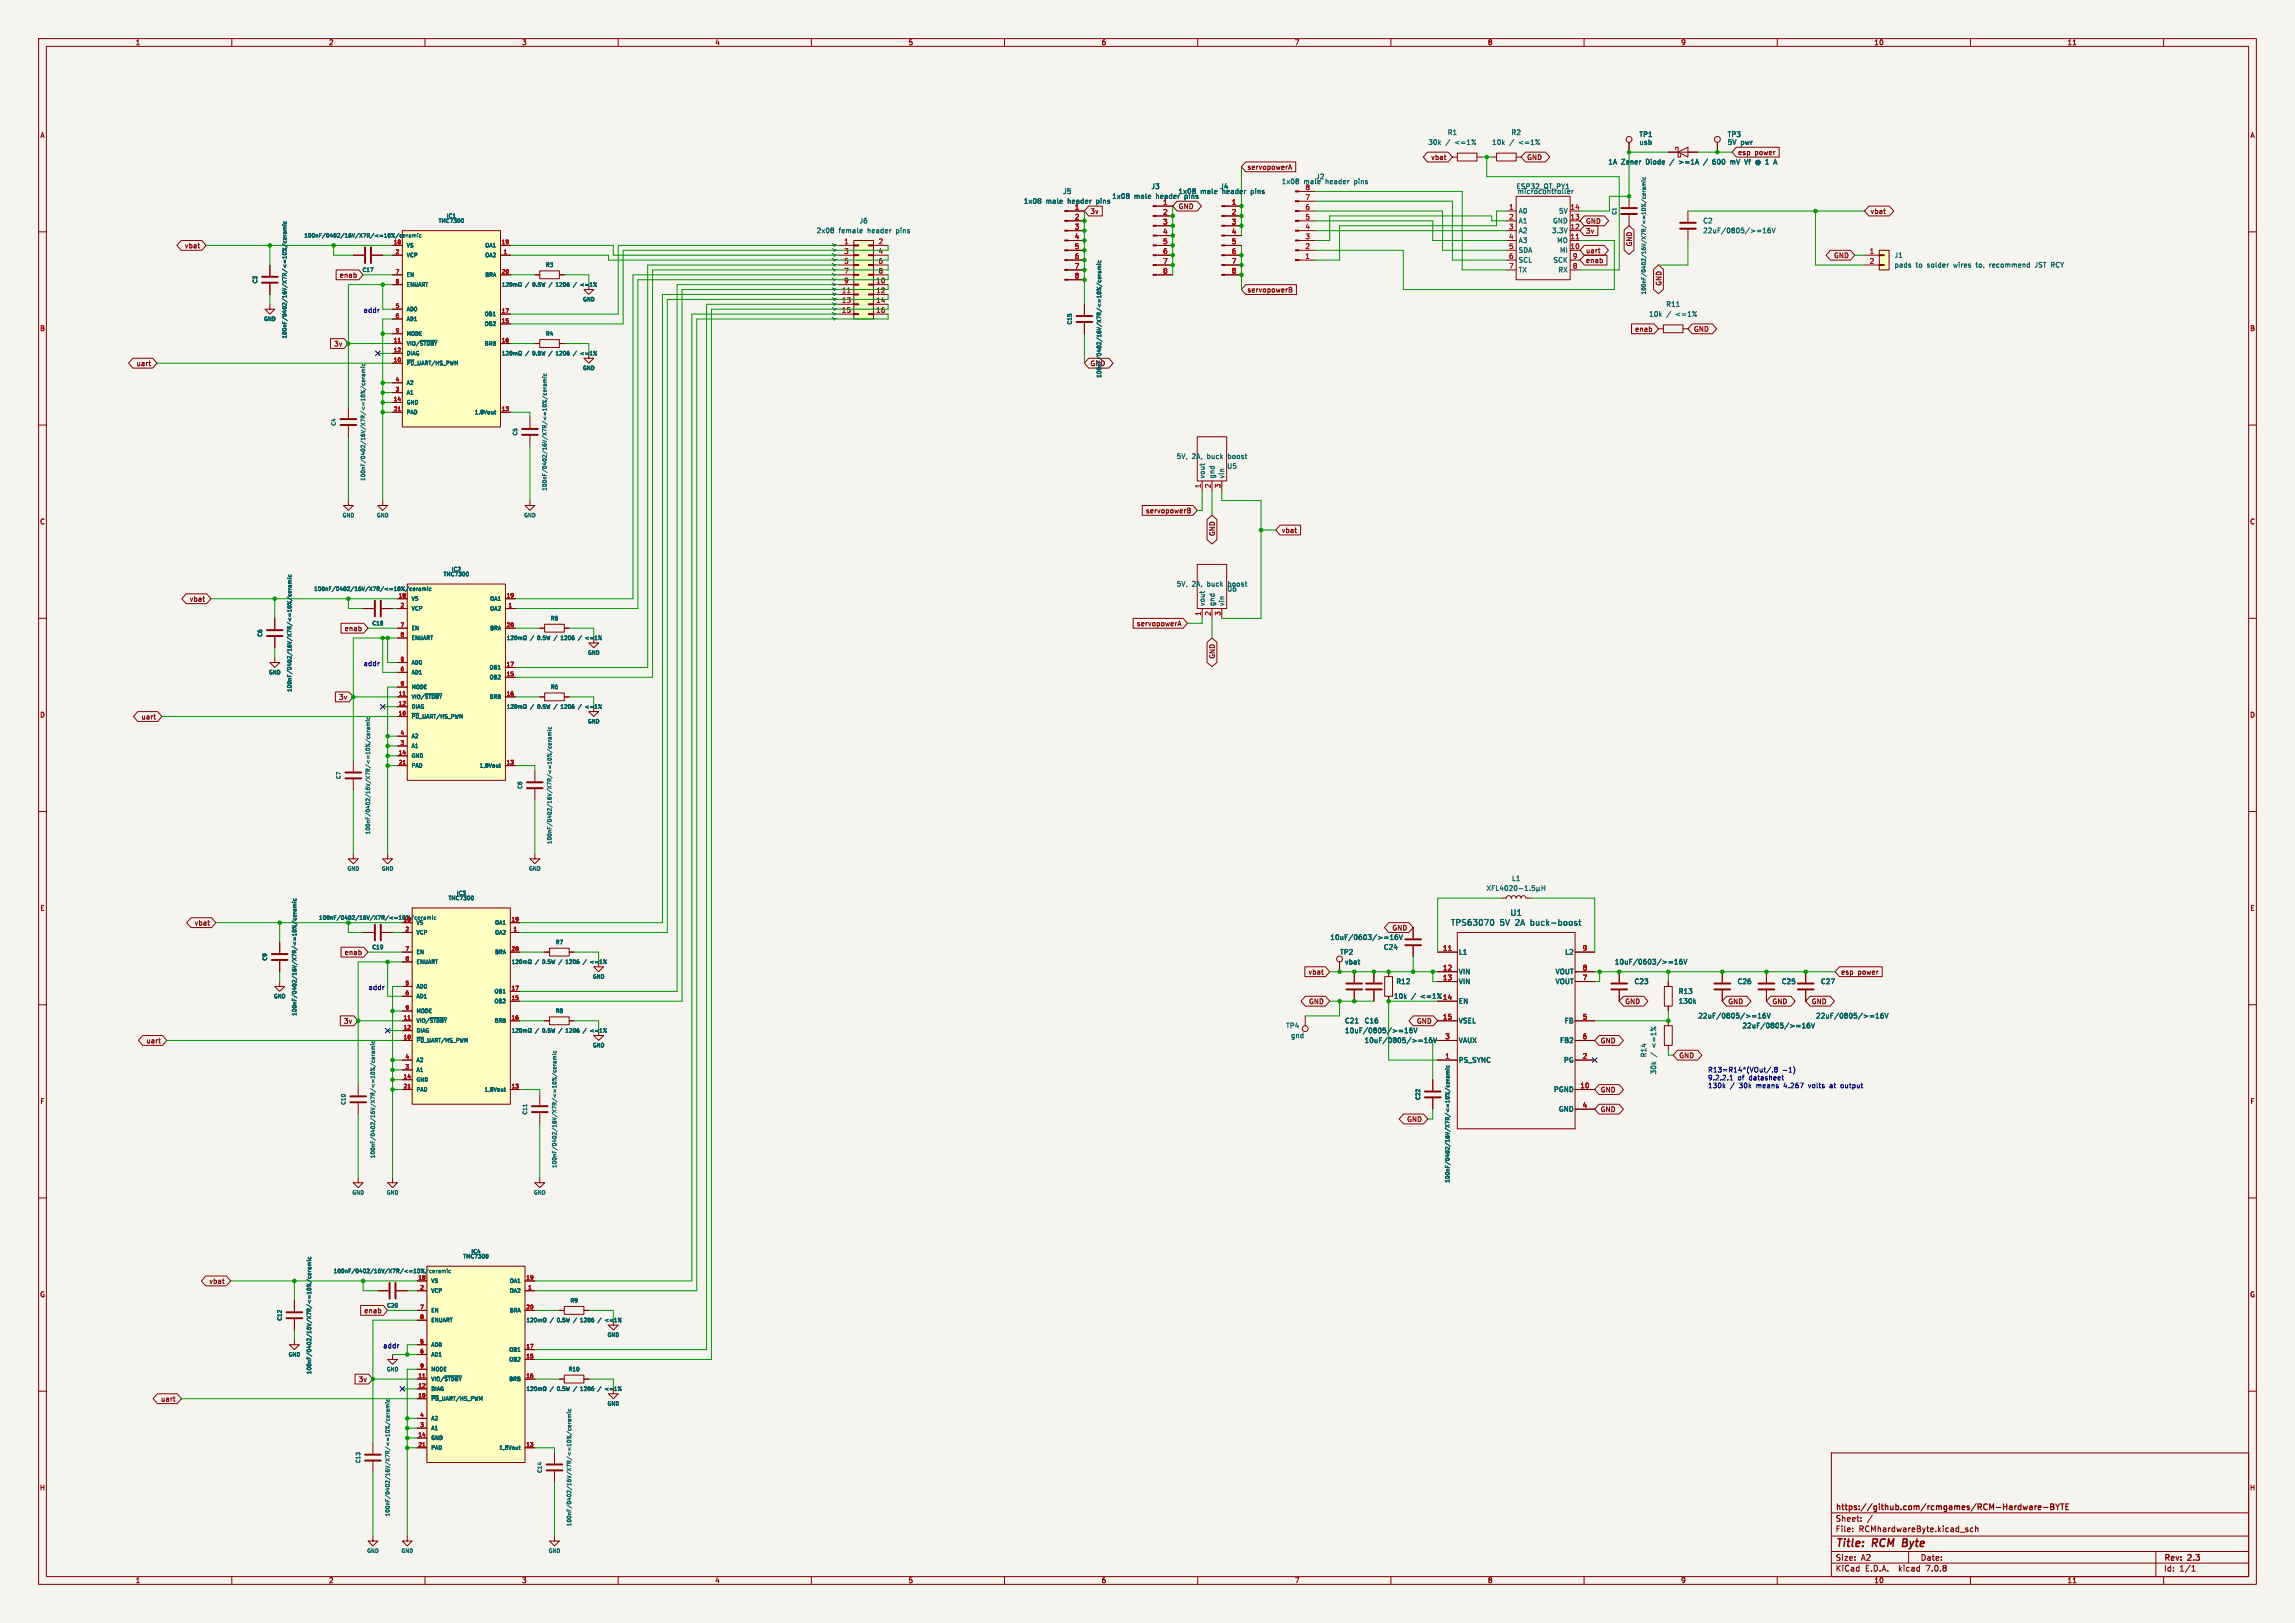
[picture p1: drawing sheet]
<svg xmlns="http://www.w3.org/2000/svg" width="594mm" height="420mm" viewBox="0 0 594 420" stroke-linecap="round" stroke-linejoin="round" font-family="sans-serif">
<defs><g id="words">
<g font-size="2.8" fill="#840000">
<text x="475" y="400.9">Title:</text>
<text x="484.7" y="400.9">RCM</text>
<text x="493.3" y="400.9">Byte</text>
</g>
<g font-size="2.1" fill="#006464">
<text x="375.4" y="239.8">TPS63070</text>
<text x="388.2" y="239.8">5V 2A buck-boost</text>
<text x="390.8" y="237.2">U1</text>
</g>
<g font-size="2.1" fill="#840000">
<text x="475" y="394">Sheet:</text>
<text x="475" y="391.2">https://github.com/rcmgames/RCM-Hardware-BYTE</text>
<text x="475" y="396.7">File:</text>
<text x="481.1" y="396.7">RCMhardwareByte.kicad_sch</text>
<text x="475" y="406.9">KiCad</text>
<text x="475" y="404.1">Size:</text>
<text x="481.7" y="404.1">A2</text>
<text x="482.7" y="406.9">E.D.A.</text>
<text x="491.6" y="406.9">kicad</text>
<text x="497" y="404.1">Date:</text>
<text x="498.8" y="406.9">7.0.8</text>
<text x="560" y="404.3">Rev:</text>
<text x="560" y="406.9">Id:</text>
<text x="564.1" y="406.9">1/1</text>
<text x="566.4" y="404.3">2.3</text>
</g>
<g font-size="1.8" fill="#840000">
<text x="35" y="11.9">1</text>
<text x="85" y="11.9">2</text>
<text x="135" y="11.9">3</text>
<text x="185" y="11.9">4</text>
<text x="235" y="11.9">5</text>
<text x="285" y="11.9">6</text>
<text x="335" y="11.9">7</text>
<text x="385" y="11.9">8</text>
<text x="435" y="11.9">9</text>
<text x="485" y="11.9">10</text>
<text x="535" y="11.9">11</text>
<text x="10.3" y="35.9">A</text>
<text x="582.3" y="35.9">A</text>
<text x="370.3" y="41.6">vbat</text>
<text x="395.1" y="41.6">GND</text>
<text x="449.7" y="40.3">esp</text>
<text x="454.2" y="40.3">power</text>
<text x="322.7" y="44.1">servopowerA</text>
<text x="282.1" y="55.6">3v</text>
<text x="305" y="54.3">GND</text>
<text x="410.4" y="58.1">GND</text>
<text x="484" y="55.6">vbat</text>
<text x="47.7" y="64.5">vbat</text>
<text x="410.4" y="65.7">uart</text>
<text x="410.4" y="60.6">3v</text>
<text x="422.6" y="63.9" transform="rotate(-90 422.6 63.9)">GND</text>
<text x="410.4" y="68.3">enab</text>
<text x="474.6" y="67">GND</text>
<text x="87.8" y="72.1">enab</text>
<text x="322.7" y="75.9">servopowerB</text>
<text x="430.2" y="74.1" transform="rotate(-90 430.2 74.1)">GND</text>
<text x="10.3" y="85.9">B</text>
<text x="86.4" y="89.9">3v</text>
<text x="423.1" y="86">enab</text>
<text x="438.3" y="86">GND</text>
<text x="582.3" y="85.9">B</text>
<text x="35.2" y="94.9">uart</text>
<text x="10.3" y="135.9">C</text>
<text x="296.5" y="133">servopowerB</text>
<text x="582.3" y="135.9">C</text>
<text x="314.6" y="138.9" transform="rotate(-90 314.6 138.9)">GND</text>
<text x="331.6" y="138.1">vbat</text>
<text x="49" y="155.9">vbat</text>
<text x="89.1" y="163.5">enab</text>
<text x="294.1" y="162.2">servopowerA</text>
<text x="314.6" y="170.6" transform="rotate(-90 314.6 170.6)">GND</text>
<text x="10.3" y="185.9">D</text>
<text x="87.6" y="181.3">3v</text>
<text x="582.3" y="185.9">D</text>
<text x="36.5" y="186.4">uart</text>
<text x="10.3" y="235.9">E</text>
<text x="50.3" y="239.7">vbat</text>
<text x="582.3" y="235.9">E</text>
<text x="360.3" y="241">GND</text>
<text x="89.1" y="247.3">enab</text>
<text x="338.5" y="252.4">vbat</text>
<text x="476.4" y="252.4">esp</text>
<text x="480.8" y="252.4">power</text>
<text x="338.7" y="260">GND</text>
<text x="420.5" y="260">GND</text>
<text x="447.2" y="260">GND</text>
<text x="458.6" y="260">GND</text>
<text x="468.8" y="260">GND</text>
<text x="88.9" y="265.1">3v</text>
<text x="366.6" y="265.1">GND</text>
<text x="37.7" y="270.2">uart</text>
<text x="414.2" y="270.2">GND</text>
<text x="434.5" y="274">GND</text>
<text x="10.3" y="285.9">F</text>
<text x="414.2" y="288">GND</text>
<text x="414.2" y="282.9">GND</text>
<text x="582.3" y="285.9">F</text>
<text x="364.1" y="290.5">GND</text>
<text x="10.3" y="335.9">G</text>
<text x="54.1" y="332.4">vbat</text>
<text x="582.3" y="335.9">G</text>
<text x="94.2" y="340">enab</text>
<text x="92.7" y="357.8">3v</text>
<text x="41.5" y="362.9">uart</text>
<text x="10.2" y="385.9">H</text>
<text x="582.2" y="385.9">H</text>
<text x="35" y="409.9">1</text>
<text x="85" y="409.9">2</text>
<text x="135" y="409.9">3</text>
<text x="185" y="409.9">4</text>
<text x="235" y="409.9">5</text>
<text x="285" y="409.9">6</text>
<text x="335" y="409.9">7</text>
<text x="385" y="409.9">8</text>
<text x="435" y="409.9">9</text>
<text x="485" y="409.9">10</text>
<text x="535" y="409.9">11</text>
</g>
<g font-size="1.8" fill="#006464">
<text x="374.6" y="35.2">R1</text>
<text x="391.1" y="35.2">R2</text>
<text x="424.2" y="35.7">TP1</text>
<text x="447.1" y="35.7">TP3</text>
<text x="369.6" y="37.7">30k</text>
<text x="374.2" y="37.7">/</text>
<text x="376.7" y="37.7">&lt;=1%</text>
<text x="386.1" y="37.7">10k</text>
<text x="390.7" y="37.7">/</text>
<text x="393.2" y="37.7">&lt;=1%</text>
<text x="424.2" y="37.7">usb</text>
<text x="447.1" y="37.7">5V</text>
<text x="450.5" y="37.7">pwr</text>
<text x="331.6" y="47.9">1x08</text>
<text x="337.4" y="47.9">male</text>
<text x="340.5" y="46.6">J2</text>
<text x="343.2" y="47.9">header</text>
<text x="350.8" y="47.9">pins</text>
<text x="416.2" y="42.8">1A</text>
<text x="419.6" y="42.8">Zener</text>
<text x="426.1" y="42.8">Diode</text>
<text x="432.5" y="42.8">/</text>
<text x="435.1" y="42.8">&gt;=1A</text>
<text x="444.2" y="42.8">600</text>
<text x="449" y="42.8">mV</text>
<text x="452.9" y="42.8">Vf</text>
<text x="455.9" y="42.8">@ 1</text>
<text x="264.9" y="52.9">1x08</text>
<text x="270.7" y="52.9">male</text>
<text x="275" y="50.4">J5</text>
<text x="276.5" y="52.9">header</text>
<text x="284.1" y="52.9">pins</text>
<text x="287.7" y="51.7">1x08</text>
<text x="293.6" y="51.7">male</text>
<text x="297.9" y="49.1">J3</text>
<text x="299.3" y="51.7">header</text>
<text x="304.9" y="50.4">1x08</text>
<text x="306.9" y="51.7">pins</text>
<text x="310.7" y="50.4">male</text>
<text x="315.7" y="49.1">J4</text>
<text x="316.5" y="50.4">header</text>
<text x="324.1" y="50.4">pins</text>
<text x="392.4" y="49.1">ESP32_QT_PY1</text>
<text x="392.7" y="50.4">microcontroller</text>
<text x="222.3" y="58">J6</text>
<text x="392.9" y="55.5">A0</text>
<text x="392.9" y="58">A1</text>
<text x="401.8" y="58">GND</text>
<text x="403.4" y="55.5">5V</text>
<text x="440.7" y="58">C2</text>
<text x="211.3" y="60.6">2x08</text>
<text x="217.1" y="60.6">female</text>
<text x="224.7" y="60.6">header</text>
<text x="232.3" y="60.6">pins</text>
<text x="392.9" y="60.6">A2</text>
<text x="392.9" y="63.1">A3</text>
<text x="392.9" y="65.6">SDA</text>
<text x="401.6" y="60.6">3.3V</text>
<text x="402.9" y="63.1">MO</text>
<text x="403.6" y="65.6">MI</text>
<text x="440.7" y="60.6">22uF/0805/&gt;=16V</text>
<text x="392.9" y="68.2">SCL</text>
<text x="392.9" y="70.7">TX</text>
<text x="401.9" y="68.2">SCK</text>
<text x="403.2" y="70.7">RX</text>
<text x="490.2" y="66.9">J1</text>
<text x="490.2" y="69.4">pads</text>
<text x="495.9" y="69.4">to</text>
<text x="498.9" y="69.4">solder</text>
<text x="506" y="69.4">wires</text>
<text x="512" y="69.4">to,</text>
<text x="515.6" y="69.4">recommend</text>
<text x="527.7" y="69.4">JST RCY</text>
<text x="426.7" y="82.1">10k</text>
<text x="431.1" y="79.6">R11</text>
<text x="431.3" y="82.1">/</text>
<text x="433.8" y="82.1">&lt;=1%</text>
<text x="282.1" y="94.9">GND</text>
<text x="304.4" y="119">5V,</text>
<text x="308.5" y="119">2A,</text>
<text x="312.6" y="119">buck</text>
<text x="318.2" y="119">boost</text>
<text x="312" y="124" transform="rotate(-90 312 124)">vout</text>
<text x="314.6" y="124" transform="rotate(-90 314.6 124)">gnd</text>
<text x="317.1" y="124" transform="rotate(-90 317.1 124)">vin</text>
<text x="317.5" y="121.5">U5</text>
<text x="304.4" y="152">5V,</text>
<text x="308.5" y="152">2A,</text>
<text x="312.6" y="152">buck</text>
<text x="317.5" y="153.3">U6</text>
<text x="318.2" y="152">boost</text>
<text x="312" y="157" transform="rotate(-90 312 157)">vout</text>
<text x="314.6" y="157" transform="rotate(-90 314.6 157)">gnd</text>
<text x="317.1" y="157" transform="rotate(-90 317.1 157)">vin</text>
<text x="391.2" y="228.2">L1</text>
<text x="344.2" y="243.4">10uF/0603/&gt;=16V</text>
<text x="358" y="246">C24</text>
<text x="346.7" y="247.2">TP2</text>
<text x="348" y="249.8">vbat</text>
<text x="377.4" y="247.2">L1</text>
<text x="405" y="247.2">L2</text>
<text x="417.8" y="249.8">10uF/0603/&gt;=16V</text>
<text x="361.3" y="254.9">R12</text>
<text x="377.4" y="252.3">VIN</text>
<text x="377.4" y="254.9">VIN</text>
<text x="402.5" y="254.9">VOUT</text>
<text x="402.5" y="252.3">VOUT</text>
<text x="422.9" y="254.9">C23</text>
<text x="434.4" y="257.4">R13</text>
<text x="449.6" y="254.9">C26</text>
<text x="461" y="254.9">C25</text>
<text x="471.2" y="254.9">C27</text>
<text x="360.7" y="258.7">10k</text>
<text x="365.3" y="258.7">/</text>
<text x="377.4" y="259.9">EN</text>
<text x="434.4" y="259.9">130k</text>
<text x="439.4" y="263.8">22uF/0805/&gt;=16V</text>
<text x="469.9" y="263.8">22uF/0805/&gt;=16V</text>
<text x="332.8" y="266.3">TP4</text>
<text x="334" y="268.8">gnd</text>
<text x="348" y="265">C21</text>
<text x="348" y="267.6">10uF/0805/&gt;=16V</text>
<text x="353.1" y="265">C16</text>
<text x="377.4" y="265">VSEL</text>
<text x="404.9" y="265">FB</text>
<text x="450.9" y="266.3">22uF/0805/&gt;=16V</text>
<text x="353.1" y="270.1">10uF/0805/&gt;=16V</text>
<text x="377.4" y="275.2">PS_SYNC</text>
<text x="377.4" y="270.1">VAUX</text>
<text x="403.6" y="270.1">FB2</text>
<text x="404.7" y="275.2">PG</text>
<text x="426.3" y="273.7" transform="rotate(-90 426.3 273.7)">R14</text>
<text x="428.9" y="273.5" transform="rotate(-90 428.9 273.5)">/</text>
<text x="428.9" y="271" transform="rotate(-90 428.9 271)">&lt;=1%</text>
<text x="428.9" y="278.1" transform="rotate(-90 428.9 278.1)">30k</text>
<text x="402.1" y="282.8">PGND</text>
<text x="403.3" y="287.9">GND</text>
</g>
<g font-size="1.8" fill="#a90000">
<text x="300.9" y="53.1">1</text>
<text x="318.7" y="53.1">1</text>
<text x="337.7" y="51.8">7</text>
<text x="337.7" y="49.3">8</text>
<text x="278.1" y="54.4">1</text>
<text x="278.1" y="56.9">2</text>
<text x="278.1" y="59.4">3</text>
<text x="300.9" y="55.6">2</text>
<text x="300.9" y="58.2">3</text>
<text x="318.7" y="55.6">2</text>
<text x="318.7" y="58.2">3</text>
<text x="337.7" y="59.4">4</text>
<text x="337.7" y="56.9">5</text>
<text x="337.7" y="54.4">6</text>
<text x="390.5" y="54.4">1</text>
<text x="390.5" y="56.9">2</text>
<text x="390.5" y="59.4">3</text>
<text x="406.4" y="59.4">12</text>
<text x="406.4" y="56.9">13</text>
<text x="406.4" y="54.4">14</text>
<text x="218.4" y="63.2">1</text>
<text x="218.4" y="65.8">3</text>
<text x="227.3" y="63.2">2</text>
<text x="227.3" y="65.8">4</text>
<text x="278.1" y="62">4</text>
<text x="278.1" y="64.5">5</text>
<text x="300.9" y="60.7">4</text>
<text x="300.9" y="63.2">5</text>
<text x="300.9" y="65.8">6</text>
<text x="318.7" y="60.7">4</text>
<text x="318.7" y="63.2">5</text>
<text x="318.7" y="65.8">6</text>
<text x="337.7" y="64.5">2</text>
<text x="337.7" y="62">3</text>
<text x="390.5" y="62">4</text>
<text x="390.5" y="64.5">5</text>
<text x="406.4" y="64.5">10</text>
<text x="406.4" y="62">11</text>
<text x="483.8" y="65.8">1</text>
<text x="218.4" y="68.3">5</text>
<text x="218.4" y="70.9">7</text>
<text x="227.3" y="68.3">6</text>
<text x="227.3" y="70.9">8</text>
<text x="278.1" y="67.1">6</text>
<text x="278.1" y="69.6">7</text>
<text x="300.9" y="68.3">7</text>
<text x="300.9" y="70.9">8</text>
<text x="318.7" y="68.3">7</text>
<text x="318.7" y="70.9">8</text>
<text x="337.7" y="67.1">1</text>
<text x="390.5" y="67.1">6</text>
<text x="390.5" y="69.6">7</text>
<text x="407" y="69.6">8</text>
<text x="407" y="67.1">9</text>
<text x="483.8" y="68.3">2</text>
<text x="217.8" y="75.9">11</text>
<text x="218.4" y="73.4">9</text>
<text x="226.7" y="73.4">10</text>
<text x="226.7" y="75.9">12</text>
<text x="278.1" y="72.1">8</text>
<text x="217.8" y="78.5">13</text>
<text x="217.8" y="81">15</text>
<text x="226.7" y="78.5">14</text>
<text x="226.7" y="81">16</text>
<text x="310.9" y="126.4" transform="rotate(-90 310.9 126.4)">1</text>
<text x="313.4" y="126.4" transform="rotate(-90 313.4 126.4)">2</text>
<text x="316" y="126.4" transform="rotate(-90 316 126.4)">3</text>
<text x="310.9" y="159.5" transform="rotate(-90 310.9 159.5)">1</text>
<text x="313.4" y="159.5" transform="rotate(-90 313.4 159.5)">2</text>
<text x="316" y="159.5" transform="rotate(-90 316 159.5)">3</text>
<text x="373.3" y="246.1">11</text>
<text x="373.3" y="251.2">12</text>
<text x="409.5" y="251.2">8</text>
<text x="409.5" y="246.1">9</text>
<text x="373.3" y="253.7">13</text>
<text x="409.5" y="253.7">7</text>
<text x="367.8" y="258.7">&lt;=1% 14</text>
<text x="373.3" y="263.9">15</text>
<text x="409.5" y="263.9">5</text>
<text x="373.9" y="269">3</text>
<text x="409.5" y="269">6</text>
<text x="373.9" y="274.1">1</text>
<text x="409.5" y="274.1">2</text>
<text x="408.9" y="281.7">10</text>
<text x="409.5" y="286.8">4</text>
</g>
<g font-size="1.8" fill="#0000c2">
<text x="94" y="81">addr</text>
<text x="94" y="172.5">addr</text>
<text x="95.2" y="256.3">addr</text>
<text x="442" y="277.6">R13=R14*(VOut/.8</text>
<text x="442" y="279.6">9.2.2.1</text>
<text x="442" y="281.7">130k</text>
<text x="447.8" y="281.7">/</text>
<text x="449.8" y="279.6">of</text>
<text x="450.3" y="281.7">30k</text>
<text x="452.8" y="279.6">datasheet</text>
<text x="454.9" y="281.7">means</text>
<text x="461.3" y="277.6">-1)</text>
<text x="462.2" y="281.7">4.267</text>
<text x="468.8" y="281.7">volts</text>
<text x="474.5" y="281.7">at</text>
<text x="477.6" y="281.7">output</text>
<text x="99.1" y="349">addr</text>
</g>
<g font-size="1.4" fill="#006464">
<text x="113.4" y="57.9">TMC7300</text>
<text x="115.5" y="56.6">IC1</text>
<text x="418.6" y="55.7" transform="rotate(-90 418.6 55.7)">C1</text>
<text x="78.6" y="61.7">100nF/0402/16V/X7R/&lt;=10%/ceramic</text>
<text x="105.2" y="64.2">VS</text>
<text x="125.4" y="64.2">OA1</text>
<text x="93.7" y="70.6">C17</text>
<text x="105.2" y="66.8">VCP</text>
<text x="105.2" y="71.8">EN</text>
<text x="125.4" y="66.8">OA2</text>
<text x="125.4" y="71.8">BRA</text>
<text x="141.1" y="69.3">R3</text>
<text x="66.8" y="73.5" transform="rotate(-90 66.8 73.5)">C3</text>
<text x="105.2" y="74.4">ENUART</text>
<text x="136" y="74.4">/</text>
<text x="144.7" y="74.4">1206</text>
<text x="151.5" y="74.4">&lt;=1%</text>
<text x="426.2" y="76.3" transform="rotate(-90 426.2 76.3)">100nF/0402/16V/X7R/&lt;=10%/ceramic</text>
<text x="68.2" y="83.3">GND</text>
<text x="105.2" y="80.7">AD0</text>
<text x="105.2" y="83.3">AD1</text>
<text x="125.3" y="82">OB1</text>
<text x="150.8" y="78.2">GND</text>
<text x="74.4" y="87.8" transform="rotate(-90 74.4 87.8)">100nF/0402/16V/X7R/&lt;=10%/ceramic</text>
<text x="105.2" y="89.6">VIO/~{STDBY}</text>
<text x="105.2" y="87.1">MODE</text>
<text x="125.3" y="84.5">OB2</text>
<text x="125.3" y="89.6">BRB</text>
<text x="141.1" y="87.1">R4</text>
<text x="277.6" y="84.1" transform="rotate(-90 277.6 84.1)">C15</text>
<text x="105.2" y="94.7">~{PD}_UART/HS_PWM</text>
<text x="105.2" y="92.2">DIAG</text>
<text x="136" y="92.2">/</text>
<text x="144.7" y="92.2">1206</text>
<text x="150.8" y="96">GND</text>
<text x="151.5" y="92.2">&lt;=1%</text>
<text x="105.2" y="99.8">A2</text>
<text x="285.2" y="97.9" transform="rotate(-90 285.2 97.9)">100nF/0402/16V/X7R/&lt;=10%/ceramic</text>
<text x="105.2" y="104.9">GND</text>
<text x="105.2" y="102.3">A1</text>
<text x="105.2" y="107.4">PAD</text>
<text x="122.7" y="107.4">1,8Vout</text>
<text x="87.1" y="110.3" transform="rotate(-90 87.1 110.3)">C4</text>
<text x="134.1" y="112.9" transform="rotate(-90 134.1 112.9)">C5</text>
<text x="94.7" y="124.6" transform="rotate(-90 94.7 124.6)">100nF/0402/16V/X7R/&lt;=10%/ceramic</text>
<text x="141.7" y="127.1" transform="rotate(-90 141.7 127.1)">100nF/0402/16V/X7R/&lt;=10%/ceramic</text>
<text x="88.5" y="134.1">GND</text>
<text x="97.4" y="134.1">GND</text>
<text x="135.5" y="134.1">GND</text>
<text x="114.7" y="149.3">TMC7300</text>
<text x="116.8" y="148">IC2</text>
<text x="81.2" y="153.1">100nF/0402/16V/X7R/&lt;=10%/ceramic</text>
<text x="106.4" y="155.7">VS</text>
<text x="126.7" y="155.7">OA1</text>
<text x="106.4" y="158.2">VCP</text>
<text x="126.7" y="158.2">OA2</text>
<text x="142.4" y="160.7">R5</text>
<text x="68" y="164.9" transform="rotate(-90 68 164.9)">C6</text>
<text x="96.2" y="162">C18</text>
<text x="106.4" y="163.3">EN</text>
<text x="106.4" y="165.8">ENUART</text>
<text x="126.7" y="163.3">BRA</text>
<text x="137.3" y="165.8">/</text>
<text x="145.9" y="165.8">1206</text>
<text x="152.8" y="165.8">&lt;=1%</text>
<text x="106.4" y="172.2">AD0</text>
<text x="126.6" y="173.4">OB1</text>
<text x="152" y="169.6">GND</text>
<text x="69.5" y="174.7">GND</text>
<text x="75.7" y="179.2" transform="rotate(-90 75.7 179.2)">100nF/0402/16V/X7R/&lt;=10%/ceramic</text>
<text x="106.4" y="174.7">AD1</text>
<text x="106.4" y="178.5">MODE</text>
<text x="126.6" y="176">OB2</text>
<text x="142.4" y="178.5">R6</text>
<text x="106.4" y="181.1">VIO/~{STDBY}</text>
<text x="106.4" y="183.6">DIAG</text>
<text x="126.6" y="181.1">BRB</text>
<text x="137.3" y="183.6">/</text>
<text x="145.9" y="183.6">1206</text>
<text x="152.8" y="183.6">&lt;=1%</text>
<text x="106.4" y="186.1">~{PD}_UART/HS_PWM</text>
<text x="106.4" y="191.2">A2</text>
<text x="152" y="187.4">GND</text>
<text x="106.4" y="196.3">GND</text>
<text x="106.4" y="193.8">A1</text>
<text x="88.4" y="201.8" transform="rotate(-90 88.4 201.8)">C7</text>
<text x="106.4" y="198.8">PAD</text>
<text x="124" y="198.8">1,8Vout</text>
<text x="135.3" y="204.3" transform="rotate(-90 135.3 204.3)">C8</text>
<text x="96" y="216" transform="rotate(-90 96 216)">100nF/0402/16V/X7R/&lt;=10%/ceramic</text>
<text x="143" y="218.6" transform="rotate(-90 143 218.6)">100nF/0402/16V/X7R/&lt;=10%/ceramic</text>
<text x="89.8" y="225.5">GND</text>
<text x="98.7" y="225.5">GND</text>
<text x="136.8" y="225.5">GND</text>
<text x="115.9" y="233.1">TMC7300</text>
<text x="118" y="231.9">IC3</text>
<text x="82.4" y="238.2">100nF/0402/16V/X7R/&lt;=10%/ceramic</text>
<text x="107.7" y="239.5">VS</text>
<text x="128" y="239.5">OA1</text>
<text x="96.2" y="245.8">C19</text>
<text x="107.7" y="242">VCP</text>
<text x="128" y="242">OA2</text>
<text x="143.7" y="244.6">R7</text>
<text x="69.3" y="248.7" transform="rotate(-90 69.3 248.7)">C9</text>
<text x="107.7" y="247.1">EN</text>
<text x="107.7" y="249.6">ENUART</text>
<text x="128" y="247.1">BRA</text>
<text x="138.6" y="249.6">/</text>
<text x="147.2" y="249.6">1206</text>
<text x="154" y="249.6">&lt;=1%</text>
<text x="107.7" y="256">AD0</text>
<text x="127.8" y="257.3">OB1</text>
<text x="153.3" y="253.5">GND</text>
<text x="70.8" y="258.5">GND</text>
<text x="76.9" y="263" transform="rotate(-90 76.9 263)">100nF/0402/16V/X7R/&lt;=10%/ceramic</text>
<text x="107.7" y="258.5">AD1</text>
<text x="107.7" y="262.3">MODE</text>
<text x="127.8" y="259.8">OB2</text>
<text x="143.7" y="262.3">R8</text>
<text x="107.7" y="270">~{PD}_UART/HS_PWM</text>
<text x="107.7" y="264.9">VIO/~{STDBY}</text>
<text x="107.7" y="267.4">DIAG</text>
<text x="127.8" y="264.9">BRB</text>
<text x="138.6" y="267.4">/</text>
<text x="147.2" y="267.4">1206</text>
<text x="154" y="267.4">&lt;=1%</text>
<text x="107.7" y="275">A2</text>
<text x="153.3" y="271.2">GND</text>
<text x="107.7" y="280.1">GND</text>
<text x="107.7" y="277.6">A1</text>
<text x="89.6" y="286" transform="rotate(-90 89.6 286)">C10</text>
<text x="107.7" y="282.7">PAD</text>
<text x="125.2" y="282.7">1,8Vout</text>
<text x="367.8" y="284.8" transform="rotate(-90 367.8 284.8)">C22</text>
<text x="136.6" y="288.6" transform="rotate(-90 136.6 288.6)">C11</text>
<text x="97.2" y="299.8" transform="rotate(-90 97.2 299.8)">100nF/0402/16V/X7R/&lt;=10%/ceramic</text>
<text x="144.2" y="302.4" transform="rotate(-90 144.2 302.4)">100nF/0402/16V/X7R/&lt;=10%/ceramic</text>
<text x="91.1" y="309.3">GND</text>
<text x="100" y="309.3">GND</text>
<text x="138.1" y="309.3">GND</text>
<text x="375.4" y="306.2" transform="rotate(-90 375.4 306.2)">100nF/0402/16V/X7R/&lt;=10%/ceramic</text>
<text x="86.2" y="329.7">100nF/0402/16V/X7R/&lt;=10%/ceramic</text>
<text x="119.7" y="325.8">TMC7300</text>
<text x="121.9" y="324.6">IC4</text>
<text x="111.5" y="332.2">VS</text>
<text x="111.5" y="334.7">VCP</text>
<text x="131.8" y="334.7">OA2</text>
<text x="131.8" y="332.2">OA1</text>
<text x="73.1" y="341.9" transform="rotate(-90 73.1 341.9)">C12</text>
<text x="100" y="338.5">C20</text>
<text x="111.5" y="339.8">EN</text>
<text x="131.8" y="339.8">BRA</text>
<text x="147.5" y="337.3">R9</text>
<text x="111.5" y="342.4">ENUART</text>
<text x="142.4" y="342.4">/</text>
<text x="151" y="342.4">1206</text>
<text x="157.1" y="346.2">GND</text>
<text x="157.8" y="342.4">&lt;=1%</text>
<text x="74.6" y="351.2">GND</text>
<text x="111.5" y="348.7">AD0</text>
<text x="111.5" y="351.2">AD1</text>
<text x="131.6" y="352.5">OB2</text>
<text x="131.6" y="350">OB1</text>
<text x="80.7" y="355.7" transform="rotate(-90 80.7 355.7)">100nF/0402/16V/X7R/&lt;=10%/ceramic</text>
<text x="100" y="355.1">GND</text>
<text x="111.5" y="357.6">VIO/~{STDBY}</text>
<text x="111.5" y="355.1">MODE</text>
<text x="131.6" y="357.6">BRB</text>
<text x="147" y="355.1">R10</text>
<text x="111.5" y="362.7">~{PD}_UART/HS_PWM</text>
<text x="111.5" y="360.1">DIAG</text>
<text x="142.4" y="360.1">/</text>
<text x="151" y="360.1">1206</text>
<text x="157.1" y="363.9">GND</text>
<text x="157.8" y="360.1">&lt;=1%</text>
<text x="111.5" y="370.3">A1</text>
<text x="111.5" y="367.8">A2</text>
<text x="111.5" y="372.8">GND</text>
<text x="111.5" y="375.4">PAD</text>
<text x="129" y="375.4">1,8Vout</text>
<text x="93.4" y="378.8" transform="rotate(-90 93.4 378.8)">C13</text>
<text x="140.4" y="381.3" transform="rotate(-90 140.4 381.3)">C14</text>
<text x="101.1" y="392.6" transform="rotate(-90 101.1 392.6)">100nF/0402/16V/X7R/&lt;=10%/ceramic</text>
<text x="148" y="395.1" transform="rotate(-90 148 395.1)">100nF/0402/16V/X7R/&lt;=10%/ceramic</text>
<text x="94.9" y="402">GND</text>
<text x="103.8" y="402">GND</text>
<text x="141.9" y="402">GND</text>
</g>
<g font-size="1.4" fill="#a90000">
<text x="101.8" y="63.2">18</text>
<text x="102.3" y="65.8">2</text>
<text x="129.7" y="63.2">19</text>
<text x="130.2" y="65.8">1</text>
<text x="102.3" y="70.9">7</text>
<text x="129.7" y="70.9">20</text>
<text x="102.3" y="73.4">8</text>
<text x="102.3" y="79.8">5</text>
<text x="102.3" y="82.3">6</text>
<text x="129.7" y="83.6">15</text>
<text x="129.7" y="81">17</text>
<text x="101.8" y="88.6">11</text>
<text x="102.3" y="86.1">9</text>
<text x="129.7" y="88.6">16</text>
<text x="101.8" y="93.7">10</text>
<text x="101.8" y="91.2">12</text>
<text x="102.3" y="101.3">3</text>
<text x="102.3" y="98.8">4</text>
<text x="101.8" y="103.9">14</text>
<text x="101.8" y="106.4">21</text>
<text x="129.7" y="106.4">13</text>
<text x="103.1" y="154.7">18</text>
<text x="131" y="154.7">19</text>
<text x="103.5" y="157.2">2</text>
<text x="131.5" y="157.2">1</text>
<text x="103.5" y="162.3">7</text>
<text x="103.5" y="164.8">8</text>
<text x="131" y="162.3">20</text>
<text x="103.5" y="171.2">5</text>
<text x="103.5" y="173.7">6</text>
<text x="131" y="172.5">17</text>
<text x="103.5" y="177.5">9</text>
<text x="131" y="175">15</text>
<text x="103.1" y="185.2">10</text>
<text x="103.1" y="180.1">11</text>
<text x="103.1" y="182.6">12</text>
<text x="131" y="180.1">16</text>
<text x="103.5" y="190.2">4</text>
<text x="103.1" y="195.3">14</text>
<text x="103.1" y="197.9">21</text>
<text x="103.5" y="192.8">3</text>
<text x="131" y="197.9">13</text>
<text x="104.3" y="238.5">18</text>
<text x="132.3" y="238.5">19</text>
<text x="104.8" y="241">2</text>
<text x="132.7" y="241">1</text>
<text x="104.8" y="246.1">7</text>
<text x="104.8" y="248.7">8</text>
<text x="132.3" y="246.1">20</text>
<text x="104.8" y="255">5</text>
<text x="104.8" y="257.6">6</text>
<text x="132.3" y="256.3">17</text>
<text x="104.3" y="263.9">11</text>
<text x="104.8" y="261.4">9</text>
<text x="132.3" y="258.8">15</text>
<text x="132.3" y="263.9">16</text>
<text x="104.3" y="269">10</text>
<text x="104.3" y="266.4">12</text>
<text x="104.8" y="274.1">4</text>
<text x="104.3" y="279.1">14</text>
<text x="104.3" y="281.7">21</text>
<text x="104.8" y="276.6">3</text>
<text x="132.3" y="281.7">13</text>
<text x="108.1" y="331.2">18</text>
<text x="108.6" y="333.8">2</text>
<text x="136.1" y="331.2">19</text>
<text x="136.6" y="333.8">1</text>
<text x="108.6" y="338.8">7</text>
<text x="108.6" y="341.4">8</text>
<text x="136.1" y="338.8">20</text>
<text x="108.6" y="347.7">5</text>
<text x="108.6" y="350.3">6</text>
<text x="136.1" y="351.5">15</text>
<text x="136.1" y="349">17</text>
<text x="108.1" y="356.6">11</text>
<text x="108.1" y="359.2">12</text>
<text x="108.6" y="354.1">9</text>
<text x="136.1" y="356.6">16</text>
<text x="108.1" y="361.7">10</text>
<text x="108.1" y="371.9">14</text>
<text x="108.6" y="369.3">3</text>
<text x="108.6" y="366.8">4</text>
<text x="108.1" y="374.4">21</text>
<text x="136.1" y="374.4">13</text>
</g>
</g></defs>
<path d="M0 0h594v420h-594z" fill="#f5f4ef" stroke="#f5f4ef" stroke-width=".26"/>
<g fill="none" stroke="#840000" stroke-width=".26">
<path d="M10 10h574v400h-574zM12 12h570v396h-570zM60 10v2M110 10v2M160 10v2M210 10v2M260 10v2M310 10v2M360 10v2M410 10v2M460 10v2M510 10v2"/>
<path d="M536.6 11.6h.7M560 10v2M369.5 39.4h5.3l1.1 1.2-1.1 1.3h-5.3l-1.1-1.3zM377.2 39.6h5.1v2.1h-5.1zM387.3 39.6h5.1v2.1h-5.1zM394.8 39.4h5.2l1.1 1.2-1.1 1.3h-5.2l-1.1-1.3zM421.6 36.8v2.6M431.8 39.4h7.6M433.7 38.7v-.6h.6v2.5h.7v-.6M434.3 39.4l2.6-1.3v2.5zM444.5 36.8v2.6M449.4 38.1h11.1v2.5h-11.1l-1.1-1.2z"/>
<path d="M10 60h2M104.1 59.7h25.4v50.8h-25.4zM276.5 54.6h4.2M276.5 57.2h4.2M276.5 59.7h4.2M281.8 53.3h3.5v2.6h-3.5l-1.1-1.3zM299.3 58.4h4.2M299.3 55.9h4.2M299.3 53.3h4.2M304.6 52.1h5.2l1.2 1.2-1.2 1.3h-5.2l-1.1-1.3zM317.1 58.4h4.2M317.1 55.9h4.2"/>
<path d="M317.1 53.3h4.2M322.4 41.9h13v2.6h-13l-1.1-1.3zM333.5 43.9l.4-1.3 .4 1.3M333.6 43.5h.6M336.1 49.5h4.3M336.1 52.1h4.3M336.1 54.6h4.3M336.1 57.2h4.3M336.1 59.7h4.3M373.8 40.5h.5M374.1 41.3h.2M375.9 40.6h1.3"/>
<path d="M382.3 40.6h1.2M386.1 40.6h1.2M389.9 54.6h2.5M389.9 57.2h2.5M389.9 59.7h2.5M392.4 50.8h14v21.6h-14zM392.4 40.6h1.3M406.4 54.6h2.5M406.4 57.2h2.5M406.4 59.7h2.5M410.1 58.4h3.5v2.6h-3.5l-1.2-1.3zM410.1 55.9h5.2l1.1 1.3-1.1 1.2h-5.2l-1.2-1.2z"/>
<path d="M420.4 59.5l1.2-1.1 1.3 1.1v5.2l-1.3 1.1-1.2-1.1zM421.6 50.8v2.8M421.6 55.6v2.8M436.9 54.6v2.8M436.9 59.4v2.8M483.7 53.3h5.3l1.1 1.3-1.1 1.3h-5.3l-1.1-1.3zM487.5 54.4h.5M487.9 55.3h.1M582 60h2M46.9 62.2h5.3l1.1 1.3-1.1 1.3h-5.3l-1.1-1.3zM51.2 63.3h.5M51.6 64.2h.1"/>
<path d="M69.8 78.7v1.3h1.3l-1.3 1.3-1.2-1.3h1.2M69.8 68.6v2.8M69.8 73.4v2.8M87 69.9h5.9l1.1 1.2-1.1 1.3h-5.9zM91.4 66h2.8M96.3 66h2.8M101.6 63.5h2.5M101.6 73.7h2.5M101.6 66h2.5M101.6 71.1h2.5M129.5 63.5h2.6M129.5 66h2.6"/>
<path d="M129.5 71.1h2.6M138.4 71.1h1.3M139.7 70.1h5.1v2h-5.1zM144.8 71.1h1.2M152.4 73.7v1.2h1.3l-1.3 1.3-1.3-1.3h1.3M217.2 63.5h3.8M217.2 73.7h3.8M217.2 76.2h3.8M217.2 78.7h3.8M217.2 66h3.8M217.2 68.6h3.8M217.2 71.1h3.8"/>
<path d="M221 78.6h1.2v.3h-1.2zM221 76.1h1.2v.2h-1.2zM221 73.5h1.2v.3h-1.2zM221 71h1.2v.2h-1.2zM221 68.5h1.2v.2h-1.2zM221 65.9h1.2v.3h-1.2zM221 63.4h1.2v.2h-1.2zM221 62.2h5.1v20.4h-5.1zM224.8 78.6h1.3v.3h-1.3zM224.8 76.1h1.3v.2h-1.3zM224.8 73.5h1.3v.3h-1.3zM224.8 71h1.3v.2h-1.3z"/>
<path d="M224.8 68.5h1.3v.2h-1.3zM224.8 65.9h1.3v.3h-1.3zM224.8 63.4h1.3v.2h-1.3zM226.1 63.5h3.8M226.1 73.7h3.8M226.1 76.2h3.8M226.1 78.7h3.8M226.1 66h3.8M226.1 68.6h3.8M226.1 71.1h3.8M276.5 62.2h4.2M276.5 64.8h4.2"/>
<path d="M276.5 67.3h4.2M276.5 72.4h4.2M276.5 69.9h4.2M280.7 78.7v2.8M299.3 63.5h4.2M299.3 66h4.2M299.3 68.6h4.2M299.3 71.1h4.2M299.3 61h4.2M317.1 63.5h4.2M317.1 66h4.2M317.1 68.6h4.2"/>
<path d="M317.1 71.1h4.2M317.1 61h4.2M322.4 73.7h13.1v2.5h-13.1l-1.1-1.3zM333.7 74.3h.4l.2 .3-.2 .3 .3 .5-.3 .2h-.4zM333.7 74.9h.4M336.1 62.2h4.3M336.1 64.8h4.3M336.1 67.3h4.3M389.9 62.2h2.5M389.9 64.8h2.5M389.9 67.3h2.5M389.9 69.9h2.5"/>
<path d="M406.4 62.2h2.5M406.4 64.8h2.5M406.4 67.3h2.5M406.4 69.9h2.5M410.1 66h5.8v2.6h-5.8l-1.2-1.3zM410.1 63.5h5.1l1.1 1.3-1.1 1.2h-5.1l-1.2-1.2zM413.7 64.6h.5M413.9 65.4h.3M428 69.7l1.3-1.1 1.2 1.1v5.2l-1.2 1.1-1.3-1.1zM473.7 64.8h5.2l1.2 1.2-1.2 1.3h-5.2l-1.1-1.3zM482.6 66h3.8M482.6 68.6h3.8"/>
<path d="M486.4 68.5h1.3v.2h-1.3zM486.4 65.9h1.3v.3h-1.3zM486.4 64.8h2.5v5.1h-2.5zM34.4 92.7h5.1l1.1 1.3-1.1 1.3h-5.1l-1.1-1.3zM38.5 93.8h.5M38.7 94.6l.3 .1M85.5 87.6h3.6l1.1 1.3-1.1 1.3h-3.6zM101.6 88.9h2.5M101.6 94h2.5M101.6 91.4h2.5M101.6 99.1h2.5M101.6 80h2.5"/>
<path d="M101.6 82.6h2.5M101.6 86.4h2.5M129.5 88.9h2.6M129.5 81.3h2.6M129.5 83.8h2.6M138.4 88.9h1.3M139.7 87.9h5.1v2h-5.1zM144.8 88.9h1.2M152.4 91.4v1.3h1.3l-1.3 1.3-1.3-1.3h1.3M217.2 81.3h3.8M221 81.2h1.2v.2h-1.2zM224.8 81.2h1.3v.2h-1.3z"/>
<path d="M226.1 81.3h3.8M280.7 83.6v2.8M281.8 92.7h5.2l1.1 1.3-1.1 1.3h-5.2l-1.1-1.3zM422.3 83.8h5.8l1.2 1.3-1.2 1.3h-5.8zM429.3 85.1h1.2M430.5 84.1h5.1v2h-5.1zM435.6 85.1h1.3M438 83.8h5.2l1.1 1.3-1.1 1.3h-5.2l-1.1-1.3zM10 110h2M90.2 105.4v2.8M90.2 110.2v2.8M101.6 106.7h2.5"/>
<path d="M101.6 104.1h2.5M101.6 101.6h2.5M129.5 106.7h2.6M137.2 108v2.7M137.2 112.8v2.8M309.9 113h7.6v11.5h-7.6zM582 110h2M90.2 129.5v1.3h1.2l-1.2 1.3-1.3-1.3h1.3M99.1 129.5v1.3h1.2l-1.2 1.3-1.3-1.3h1.3M137.2 129.5v1.3h1.2l-1.2 1.3-1.3-1.3h1.3M295.6 130.8h13.2l1.1 1.3-1.1 1.3h-13.2zM307.4 131.5h.4l.2 .2-.2 .4 .3 .4-.2 .3h-.5z"/>
<path d="M307.4 132.1h.4M311.1 124.5v2.5M312.4 134.5l1.3-1.1 1.3 1.1v5.2l-1.3 1.1-1.3-1.1zM313.7 124.5v2.5M316.2 124.5v2.5M331.3 135.9h5.3v2.5h-5.3l-1.1-1.2zM335.1 137h.5M335.5 137.8h.1M10 160h2M48.2 153.7h5.3l1.1 1.2-1.1 1.3h-5.3l-1.1-1.3zM52.5 154.8h.5M52.8 155.6h.2"/>
<path d="M94 157.5h2.8M98.8 157.5h2.8M102.9 157.5h2.5M102.9 154.9h2.5M105.4 151.1h25.4v50.8h-25.4zM130.8 157.5h2.5M130.8 154.9h2.5M309.9 146.1h7.6v11.4h-7.6zM311.1 157.5v2.5M313.7 157.5v2.5M316.2 157.5v2.5M582 160h2"/>
<path d="M71.1 170.2v1.3h1.3l-1.3 1.2-1.3-1.2h1.3M71.1 160v2.8M71.1 164.8v2.8M86.8 179.1h3.5l1.1 1.2-1.1 1.3h-3.5zM88.3 161.3h5.8l1.1 1.3-1.1 1.2h-5.8zM102.9 162.6h2.5M102.9 171.5h2.5M102.9 174h2.5M102.9 165.1h2.5M102.9 177.8h2.5M130.8 162.6h2.5M130.8 175.3h2.5"/>
<path d="M130.8 172.7h2.5M139.7 162.6h1.3M141 161.5h5v2.1h-5zM141 179.3h5v2.1h-5zM146 162.6h1.3M153.7 165.1v1.3h1.2l-1.2 1.2-1.3-1.2h1.3M293.3 160h12.9l1.1 1.3-1.1 1.3h-12.9zM304.8 162l.5-1.3 .4 1.3M305 161.6h.6M312.4 166.2l1.3-1.1 1.3 1.1v5.2l-1.3 1.1-1.3-1.1zM35.7 184.1h5.1l1.1 1.3-1.1 1.3h-5.1l-1.2-1.3zM39.8 185.2h.5"/>
<path d="M40 186l.3 .1M91.4 196.9v2.7M102.9 185.4h2.5M102.9 180.3h2.5M102.9 182.9h2.5M102.9 198.1h2.5M102.9 195.6h2.5M102.9 193h2.5M102.9 190.5h2.5M130.8 180.3h2.5M130.8 198.1h2.5M138.4 199.4v2.8"/>
<path d="M139.7 180.3h1.3M146 180.3h1.3M153.7 182.9v1.3h1.2l-1.2 1.2-1.3-1.2h1.3M10 210h2M91.4 201.7v2.8M138.4 204.2v2.8M582 210h2M49.4 237.5h5.4l1.1 1.3-1.1 1.2h-5.4l-1.1-1.2zM53.7 238.6h.5M54.1 239.4h.1M91.4 221v1.3h1.3l-1.3 1.2-1.2-1.2h1.2M100.3 221v1.3h1.3l-1.3 1.2-1.2-1.2h1.2"/>
<path d="M104.1 238.8h2.6M106.7 235h25.4v50.8h-25.4zM132.1 238.8h2.5M138.4 221v1.3h1.3l-1.3 1.2-1.2-1.2h1.2M359.4 238.8h5.2l1.2 1.2-1.2 1.3h-5.2l-1.1-1.3zM388.6 232.4h1.3l.2-.4 .4-.2 .5 .2 .2 .4 .1-.4 .5-.2 .4 .2 .2 .4 .2-.4 .5-.2 .4 .2 .2 .4 .2-.4 .4-.2 .5 .2 .2 .4h1.2M10 260h2M72.4 254v1.3h1.3l-1.3 1.2-1.3-1.2h1.3M72.4 243.8v2.8M72.4 248.7v2.8M88.3 245.1h5.8l1.1 1.3-1.1 1.3h-5.8zM94 241.3h2.8"/>
<path d="M98.8 241.3h2.8M104.1 241.3h2.6M104.1 246.4h2.6M104.1 255.3h2.6M104.1 257.8h2.6M104.1 248.9h2.6M132.1 241.3h2.5M132.1 246.4h2.5M132.1 259.1h2.5M132.1 256.5h2.5M141 246.4h1.2M142.2 245.4h5.1v2h-5.1z"/>
<path d="M147.3 246.4h1.3M154.9 248.9v1.3h1.3l-1.3 1.3-1.2-1.3h1.2M337.7 250.2h5.4l1.1 1.3-1.1 1.2h-5.4zM337.9 257.8h5.2l1.1 1.3-1.1 1.3h-5.2l-1.2-1.3zM342 251.3h.5M342.4 252.1h.1M346.7 248.9v2.6M350.5 251.5v2.8M350.5 256.3v2.8M355.6 251.5v2.8M355.6 256.3v2.8M358.4 252.7h2v5.1h-2z"/>
<path d="M359.4 251.5v1.2M359.4 257.8v1.3M365.8 240v2.8M365.8 244.9v2.8M372.1 246.4h5.1M372.1 259.1h5.1M372.1 251.5h5.1M372.1 254h5.1M377.2 241.3h30.5v50.8h-30.5zM407.7 246.4h5M407.7 251.5h5M407.7 254h5"/>
<path d="M419.1 251.5v2.8M419.1 256.3v2.8M420.2 257.8h5.2l1.1 1.3-1.1 1.3h-5.2l-1.1-1.3zM430.8 255.3h2v5.1h-2zM431.8 254v1.3M445.8 251.5v2.8M445.8 256.3v2.8M446.9 257.8h5.2l1.1 1.3-1.1 1.3h-5.2l-1.1-1.3zM457.2 251.5v2.8M457.2 256.3v2.8M458.3 257.8h5.2l1.1 1.3-1.1 1.3h-5.2l-1.1-1.3zM467.4 251.5v2.8"/>
<path d="M467.4 256.3v2.8M468.5 257.8h5.2l1.1 1.3-1.1 1.3h-5.2l-1.1-1.3zM476.1 250.2h11.1v2.5h-11.1l-1.1-1.2zM582 260h2M36.9 268h5.2l1.1 1.2-1.1 1.3h-5.2l-1.1-1.3zM41 269.1h.5M41.3 269.8l.2 .1M88.1 262.9h3.5l1.1 1.3-1.1 1.2h-3.5zM104.1 264.2h2.6M104.1 269.2h2.6M104.1 266.7h2.6M104.1 279.4h2.6"/>
<path d="M104.1 276.9h2.6M104.1 274.3h2.6M104.1 261.6h2.6M132.1 264.2h2.5M141 264.2h1.2M142.2 263.1h5.1v2.1h-5.1zM147.3 264.2h1.3M154.9 266.7v1.3h1.3l-1.3 1.2-1.2-1.2h1.2M337.8 262.9v2.5M365.8 262.9h5.2l1.1 1.3-1.1 1.2h-5.2l-1.1-1.2zM370.8 279.4v2.8M372.1 264.2h5.1"/>
<path d="M372.1 269.2h5.1M372.1 274.3h5.1M407.7 264.2h5M407.7 269.2h5M407.7 274.3h5M413.9 268h5.2l1.1 1.2-1.1 1.3h-5.2l-1.2-1.3zM430.8 265.4h2v5.1h-2zM431.8 260.4v1.2M431.8 264.2v1.2M431.8 270.5v1.3M434.2 271.8h5.2l1.1 1.3-1.1 1.2h-5.2l-1.1-1.2zM92.7 280.7v2.8"/>
<path d="M92.7 285.5v2.8M104.1 281.9h2.6M132.1 281.9h2.5M139.7 283.2v2.8M139.7 288v2.8M363.3 288.3h5.2l1.1 1.3-1.1 1.2h-5.2l-1.2-1.2zM370.8 284.2v2.8M407.7 281.9h5M407.7 287h5M413.9 285.7h5.2l1.1 1.3-1.1 1.3h-5.2l-1.2-1.3zM413.9 280.7h5.2l1.1 1.2-1.1 1.3h-5.2l-1.2-1.3zM10 310h2"/>
<path d="M92.7 304.8v1.3h1.3l-1.3 1.2-1.3-1.2h1.3M101.6 304.8v1.3h1.3l-1.3 1.2-1.3-1.2h1.3M139.7 304.8v1.3h1.3l-1.3 1.2-1.3-1.2h1.3M582 310h2M53.3 330.2h5.3l1.1 1.3-1.1 1.2h-5.3l-1.2-1.2zM57.6 331.3h.4M57.9 332.1h.1M76.2 336.6v2.7M93.3 337.8h5.9l1.1 1.3-1.1 1.3h-5.9zM97.8 334h2.8M102.6 334h2.8M107.9 334h2.6"/>
<path d="M107.9 331.5h2.6M107.9 339.1h2.6M110.5 327.7h25.4v50.8h-25.4zM135.9 334h2.5M135.9 331.5h2.5M135.9 339.1h2.5M144.8 339.1h1.2M146 338.1h5.1v2h-5.1zM151.1 339.1h1.3M76.2 346.7v1.3h1.3l-1.3 1.3-1.3-1.3h1.3M76.2 341.4v2.8M91.9 355.6h3.5l1.1 1.3-1.1 1.2h-3.5z"/>
<path d="M101.6 350.5v1.3h1.3l-1.3 1.3-1.3-1.3h1.3M107.9 356.9h2.6M107.9 359.4h2.6M107.9 348h2.6M107.9 350.5h2.6M107.9 341.6h2.6M107.9 354.3h2.6M135.9 356.9h2.5M135.9 351.8h2.5M135.9 349.3h2.5M144.8 356.9h1.2M146 355.9h5.1v2h-5.1z"/>
<path d="M151.1 356.9h1.3M158.7 359.4v1.3h1.3l-1.3 1.3-1.2-1.3h1.2M158.7 341.6v1.3h1.3l-1.3 1.3-1.2-1.3h1.2M10 360h2M40.7 360.7h5.2l1.1 1.3-1.1 1.2h-5.2l-1.1-1.2zM44.9 361.8h.4M45.1 362.6h.2M96.5 373.4v2.8M96.5 378.2v2.8M107.9 362h2.6M107.9 374.7h2.6M107.9 372.1h2.6"/>
<path d="M107.9 369.6h2.6M107.9 367h2.6M135.9 374.7h2.5M143.5 375.9v2.8M474 376h108v32h-108zM582 360h2M96.5 397.5v1.3h1.3l-1.3 1.3-1.3-1.3h1.3M105.4 397.5v1.3h1.3l-1.3 1.3-1.3-1.3h1.3M143.5 397.5v1.3h1.3l-1.3 1.3-1.3-1.3h1.3M143.5 380.7v2.8M474 397.5h108M474 391.5h108"/>
<path d="M479.5 396.2v.2M479.5 395.4v.2M481.7 393.5v.2M481.7 392.7v.2M484.6 392.1l-1.3 1.9M509.2 395.9l.2 .2-.2 .3M509.2 395.4h.1M510.7 395.4h-.5l-.2 .3 .1 .6h.6M511.3 395.5l.6-.1 .1 1M511.3 394.9v1.5M60 408v2M110 408v2"/>
<path d="M160 408v2M210 408v2M260 408v2M310 408v2M360 408v2M410 408v2M460 408v2M474 404.5h108M474 401.5h108M494 401.5v3M510 408v2M536.6 409.6h.7"/>
<path d="M558 401.5v6.5M560 408v2M567.3 406.6h.9M567.3 405.5l.4-.4v1.5"/>
<circle cx="421.6" cy="36.1" r=".76"/>
<circle cx="444.5" cy="36.1" r=".76"/>
<circle cx="346.7" cy="248.2" r=".76"/>
<circle cx="337.8" cy="266.2" r=".76"/>
</g>
<path d="M492.6 398.2l-.2 2h.8" fill="none" stroke="#840000" stroke-width=".4"/>
<path d="M527.1 389.7l-.4 .3M527.6 390.2l.7-.2-.1-.3h-.4l-.2 .2v.7h.6M528.9 390.1h1.2M530.8 389.2h.5l.3 .3-.3 .4 .3 .1v.4l-.3 .3h-.5zM530.8 389.9h.5M532.1 389.2l.5 .8M532.6 390v.7M533.1 389.2l-.5 .8M533.3 389.2h.9M533.8 389.2v1.5M534.7 389.9h.5M535.4 389.2h-.7v1.5h.7" fill="none" stroke="#840000" stroke-width=".3"/>
<g fill="none" stroke="#840000" stroke-width=".51">
<path d="M419.6 55.4h4.1M419.6 53.8h4.1M434.8 59.2h4.1M434.8 57.7h4.1M67.8 73.2h4.1M67.8 71.6h4.1M94.5 64v4.1M96 64v4.1M278.6 83.3h4.1M278.6 81.8h4.1M88.1 110h4.1M88.1 108.5h4.1"/>
<path d="M135.1 112.5h4.1M135.1 111h4.1M97 155.4v4.1M98.6 155.4v4.1M69.1 164.6h4.1M69.1 163.1h4.1M89.4 199.9h4.1M89.4 201.4h4.1M136.4 204h4.1M136.4 202.4h4.1M97 239.3v4M98.6 239.3v4"/>
<path d="M70.4 248.4h4M70.4 246.9h4M348.5 256h4.1M348.5 254.5h4.1M353.6 256h4M353.6 254.5h4M363.7 243.1h4.1M363.7 244.6h4.1M417.1 256h4M417.1 254.5h4M443.7 256h4.1M443.7 254.5h4.1"/>
<path d="M455.2 256h4M455.2 254.5h4M465.3 256h4.1M465.3 254.5h4.1M90.7 285.2h4M90.7 283.7h4M137.7 287.8h4M137.7 286.3h4M368.8 284h4.1M368.8 282.4h4.1M74.2 339.6h4M100.8 332v4"/>
<path d="M102.4 332v4M74.2 341.1h4M94.5 378h4.1M94.5 376.4h4.1M141.5 379h4M141.5 380.5h4"/>
</g>
<g fill="none" stroke="#006464" stroke-width=".26">
<path d="M381.8 37l.1 .2-.1 .2M381.9 36.1l-.9 1.3M398.3 37l.1 .2-.1 .2M398.4 36.1l-.9 1.3M73.1 58.2h.1M73.4 59.6h.7M73.4 58.2h.7M73.5 57.3l.1 .5 .5-.1v-.4M73.6 59.1l-.1 .5M73.6 59.1h.5M74.1 58.7l-.6 .1 .1 .3M119.8 56.7l.2 .3-.2 .6"/>
<path d="M215.5 59l.3 .2M215.8 59.2v.1M215.8 59.3l-.3 .2 .3 .3-.3 .5M222.7 59.4l.4 .1 .1 .2-.6 .1M269.1 51.4l.3 .2-.3 .3 .3 .5-.3 .2M292 50.1l.3 .3-.3 .3 .3 .4-.3 .3M309.2 48.8l.2 .3M309.4 49.1h.1M309.4 49.1l-.2 .3 .2 .5M335.9 46.3l.2 .2-.2 .3 .2 .5-.2 .3M405.1 49.9l.2 .2M405.4 48.8h.7"/>
<path d="M405.7 49.9l.2 .2 .3-.1M405.9 49.3h.3l.1 .3-.6 .1M406.9 49.3v.8M407.2 49.3l-.3 .2M424.9 51.7l1.2 .8M424.9 46.8h.1M425 46.8h-.1M425.2 49.4l.1 .1M425.2 49.6h.7M425.2 48.1h.7M425.2 46.8h.7M425.3 45.9l.1 .5 .5-.1v-.4"/>
<path d="M425.3 51.3h.1M425.3 50.9v.4M425.3 49.5v.1M425.3 51.3h.5M425.3 49.6h.1M425.4 47.7l-.1 .4M425.4 47.7h.5M425.5 48.6l.2 .5 .2-.2v-.3M425.9 50.1l-.1 .4h-.5v-.4h.2l.1 .4M425.9 50.9v.4M425.9 51.3h-.1M425.9 47.3h-.6l.1 .4"/>
<path d="M425.9 48.6h-.6v.4M442 41.2l-1.1 1.6M443.7 41.2l-.3 .3-.1 .7 .5 .3M443.8 41.7l-.5 .2M447.9 41.6v.9M447.9 41.8l.4-.2 .2 .2M452.4 41.2l-.5 1.3M454.8 59.6h1M454.8 60h1M455 41.5l.6 .3M455.1 41.8l.2 .1M455.3 42.2l-.2 .2"/>
<path d="M455.3 41.8v.4M455.4 42.5l-.4 .2M455.6 42.1l-.3 .1M456.3 59.4l.4-.4v1.3M458.2 59l-.6 .3v.7l.2 .3 .4-.2v-.6h-.4l-.2 .2M458.6 59l.5 1.3 .4-1.3M73.1 63.1l1.2 .8M73.4 60.8l.2 .3M73.4 61.1h.7M73.5 62.3l.1 .5 .5-.1v-.4M73.7 60l.1 .5 .3-.1v-.4h-.5l-.1 .5M74.1 61.5l-.1 .5-.5-.1v-.4h.2l.1 .5"/>
<path d="M103.3 60.4l-.9 1.2M104 60.8l-.4 .1 .1 .5h.3M104.4 61.1l.5-.1-.1-.2-.4 .1 .1 .5h.3M105.3 60.7v.7M105.6 60.7l-.3 .2M105.9 60.8h.4v.6M106.3 61l-.4 .2 .1 .2h.3M106.8 60.7v.7M106.9 60.8l.3 .1M106.9 60.8h-.1M107.2 60.9l.4-.1 .1 .6M107.2 60.9v.5"/>
<path d="M108.1 60.4v.1M108.1 60.7v.7M109 60.8l-.4 .1 .1 .5h.3M130.1 73.4l.3-.3v1M130.1 74.1h.5M131.1 73.2l.3-.1 .2 .3-.6 .7h.6M131.1 73.2h-.1M132.1 73.2l.1-.1a.45 .45 0 0 1 .4 .5 .45 .45 0 0 1-.5 .4zM132.9 73.4v.7M132.9 73.5l.5 .1M133.4 73.6v.5M133.4 73.6l.3-.1 .1 .6"/>
<path d="M134.2 74.1h.3v-.2a.42 .42 0 0 1-.3-.6 .42 .42 0 0 1 .6-.1l.2 .4-.3 .5h.3M138 73.2a.48 .48 0 0 0-.2 .6 .48 .48 0 0 0 .5 .3l.1-.9M138 73.2h.3M138 73.2h.1M138.3 73.2h.1M138.8 74.1h.1M138.9 74.1h.1M139.8 73.1h-.4l-.1 .5 .5-.1v.5h-.5M140.2 73.1l.2 1 .2-.7 .2 .7 .3-1M142.9 73.1l-.8 1.2M143.9 73.4l.3-.3v1M143.9 74.1h.6"/>
<path d="M149.2 73.1l-.8 1.2M151.1 73.4l-.8 .3 .8 .3M223.1 60.2l-.4 .1M283.9 73.3l1.3 .8M283.9 68.4h.1M284.3 70.9l.2 .3M284.3 71.2h.6M284.3 69.7h.6M284.3 68.4h.6M284.3 72.5l.2 .5 .4-.1v-.4M284.3 67.5l.2 .5 .4-.1v-.4M284.4 69.3v.4"/>
<path d="M284.4 69.3h.5M284.5 70.2l.1 .4 .3-.1v-.3h-.5l-.1 .4M284.9 71.7l-.1 .4h-.5v-.4h.2l.1 .4M284.9 68.9h-.6l.1 .4M433.9 79.3h.8M456.3 60.3h.8M504.2 68.3h.2M515 68.3v.9M515.2 68.3l-.2 .3M527.2 69l-.5 .2M93.4 99.9l1.3 .9M93.4 95.1h.1"/>
<path d="M93.8 97.6l.2 .3M93.8 97.9h.6M93.8 96.4h.6M93.8 95.1h.6M93.8 99.2l.2 .4h.4v-.4M93.8 94.2l.2 .4 .4-.1v-.3M93.9 96v.4M93.9 96h.5M94 96.9l.1 .4 .3-.1v-.3h-.5l-.1 .4M94.4 98.4l-.1 .4-.5-.1v-.3l.2-.1 .1 .5M94.4 95.5l-.6 .1 .1 .4M105.4 93.2h1.7"/>
<path d="M108.8 88.1h4.3M130.1 91.9h.5M130.1 91.2l.3-.3v1M131.1 90.9h.3l.2 .3-.6 .7h.6M131.1 90.9l-.1 .1M132.1 91l.1-.1a.45 .45 0 0 1 .4 .5 .45 .45 0 0 1-.5 .4zM132.9 91.2v.7M133 91.3h-.1M133 91.3l.4 .1M133.4 91.4l.3-.1 .1 .6M133.4 91.4v.5M134.2 91.9h.3v-.2a.42 .42 0 0 1-.3-.6 .42 .42 0 0 1 .6-.2l.2 .5-.3 .5h.3"/>
<path d="M138 91.8h.1M138 91v.8M138 91.8h.3M138 90.9h.3M138 90.9v.1M138.3 90.9l.1 .1M138.4 91v.8M138.4 91.8h-.1M138.9 91.8h.1M138.9 91.8h-.1M139.8 90.9h-.4l-.1 .5 .5-.1v.5h-.5M140.2 90.9l.2 1 .2-.7 .2 .7 .3-1"/>
<path d="M140.4 97.6h.1M140.8 98.9h.6M140.8 97.6h.6M140.8 96.7l.1 .5 .5-.1v-.4M140.9 98.5v.4M140.9 98.5h.5M141 99.4l.2 .5 .2-.2v-.3M141.4 98.1h-.6l.1 .4M141.4 99.4h-.6v.4M142.9 90.9l-.8 1.2M143.9 91.2l.3-.3v1M143.9 91.9h.6"/>
<path d="M149.2 90.9l-.8 1.2M151.1 91.2l-.8 .3 .8 .3M438.9 81.5l.2 .2-.2 .2M439.1 80.6l-1 1.3M128 106.5h.3M128.1 106.1v.9l.2 .1M140.4 102.5l1.3 .8M140.8 100.2l.1 .2M140.8 100.4h.6M140.8 101.7l.1 .5 .5-.1v-.4M141.4 100.9l-.1 .4h-.5v-.4h.2l.1 .4M310.9 120v.5"/>
<path d="M311.7 120v.1M74.3 154.5l1.3 .9M74.4 149.7h.1M74.7 152.2l.2 .3M74.7 152.5h.7M74.7 151h.7M74.7 149.7h.7M74.8 153.8l.1 .5 .4-.1v-.4M74.8 148.8l.1 .5 .4-.1v-.4M74.9 150.6l-.1 .4M74.9 150.6h.5M75 151.5l.1 .4 .3-.1-.1-.3"/>
<path d="M75.3 153l-.1 .4h-.4v-.4l.2-.1v.5M75.4 150.1l-.6 .1 .1 .4M75.4 151.5h-.6v.4M105.8 151.8l-.8 1.3M106.6 152.2l-.5 .2 .1 .4h.4M106.9 152.5l.5-.1v-.2l-.5 .1 .1 .5h.4M107.8 152.2v.6M108.1 152.2l-.3 .2M108.5 152.2h.3l.1 .6M108.9 152.4l-.5 .2 .1 .2h.4M109.4 152.3h.4M109.4 152.2v.6"/>
<path d="M109.8 152.3l.4-.1v.6M109.8 152.3v.5M110.6 151.9l.1 .1M110.7 152h.1M110.7 152.2v.6M111.1 152.8h.1M111.1 152.3v.5M111.2 152.8h.4M111.2 152.2h.4M111.2 152.2l-.1 .1M121.1 148.1h.1M121.2 148.1l-.1 .9"/>
<path d="M310.9 153v.5M311.7 153v.1M110 179.5h4.4M131.3 165.5h.6M131.3 164.8l.3-.2v.9M132.3 164.7l.4-.1 .1 .2-.6 .7h.6M133.3 164.7l.2-.1a.45 .45 0 0 1 .3 .5 .45 .45 0 0 1-.5 .4zM134.2 164.9v.6M134.2 165h.4M134.6 165l.4-.1 .1 .6M134.6 165v.5M135.5 165.5h.2v-.1a.42 .42 0 0 1-.2-.6 .42 .42 0 0 1 .6-.2l.1 .5-.2 .4h.2"/>
<path d="M139.3 164.7l.1-.1a.45 .45 0 0 1 .4 .5 .45 .45 0 0 1-.5 .4zM140.2 165.5h.1M140.6 165h.5l.1 .4-.2 .1h-.4M140.6 165h.1M141.1 164.6h-.5v.4M141.5 164.6l.2 .9 .2-.7 .2 .7 .2-.9M144.2 164.5l-.9 1.3M145.2 165.5h.6M145.2 164.8l.3-.2v.9M150.5 164.5l-.9 1.3M152.3 164.9l-.7 .3 .7 .3M94.7 191.4l1.2 .8"/>
<path d="M94.7 186.5h.1M94.8 186.5h-.1M95 189.1l.1 .1M95 189.3h.7M95 187.8h.7M95 186.5h.7M95.1 185.6l.1 .5 .5-.1v-.4M95.1 191h.1M95.1 190.6v.4M95.1 189.2v.1M95.1 191h.5M95.1 189.3h.1"/>
<path d="M95.2 187.4l-.1 .4M95.2 187.4h.5M95.3 188.3l.2 .5 .2-.2v-.3M95.7 190.6v.4M95.7 189.8l-.1 .4h-.5v-.4h.2l.1 .4M95.7 191h-.1M95.7 187h-.6l.1 .4M95.7 188.3h-.6v.4M106.6 184.6h1.8M129.2 197.9h.4M129.4 197.6v.8l.2 .2M131.3 182.6l.3-.3v1"/>
<path d="M131.3 183.3h.6M132.8 182.4h-.5M132.8 182.4h.1M132.8 182.4v.4l-.6 .5h.6M133.4 182.4a.43 .43 0 0 1 .4 .4 .43 .43 0 0 1-.5 .4zM133.7 182.4h.1M134.2 182.7v.6M134.2 182.8h.4M134.6 182.8v.5M134.6 182.8l.4-.1 .1 .6M135.5 183.3h.2v-.2a.42 .42 0 0 1-.2-.5 .42 .42 0 0 1 .6-.2l.1 .5-.2 .4h.2M139.3 182.4l.1-.1a.45 .45 0 0 1 .4 .6 .45 .45 0 0 1-.5 .3z"/>
<path d="M140.2 183.2v.1M140.6 182.8h.5l.1 .3-.2 .2-.4-.1M140.6 182.8h.1M141.1 182.3h-.5v.5M141.5 182.3l.2 1 .2-.7 .2 .7 .2-1M141.7 193.9l1.2 .9M141.8 189h.1M141.8 189l-.1 .1M142 191.6l.2 .3M142 191.9h.7M142 190.4h.7M142 189h.7"/>
<path d="M142.1 193.2l.1 .4 .4-.1v-.3M142.1 188.2v.3M142.1 188.5v.1M142.1 188.6h.5M142.2 189.9l-.1 .5M142.2 189.9h.5M142.3 190.8l.2 .5 .2-.1-.1-.4M142.6 188.2v.3M142.6 192.4l-.1 .4-.4-.1v-.3l.2-.1 .1 .5M142.6 188.5v.1M142.7 189.5l-.6 .1 .1 .3M142.7 190.8l-.6 .1v.4"/>
<path d="M144.2 182.3l-.9 1.3M145.2 182.6l.3-.3v1M145.2 183.3h.6M150.5 182.3l-.9 1.3M152.3 182.7l-.7 .3 .7 .2M75.6 238.4l1.3 .8M75.7 233.5h.1M76 236l.2 .3M76 236.3h.7M76 234.8h.7M76 233.5h.7M76 237.6l.2 .5 .4-.1v-.4"/>
<path d="M76 232.6l.2 .5 .4-.1v-.4M76.1 234.4v.4M76.1 234.4h.6M76.2 235.3l.2 .5 .3-.2-.1-.3M76.6 236.8l-.1 .4h-.5v-.4h.2l.1 .4M76.7 234h-.7l.1 .4M76.7 235.3h-.7v.4M107.1 236.9l-.9 1.3M107.8 237.3l-.4 .2 .1 .4h.3M108.2 237.6l.5-.1-.1-.2-.4 .1 .1 .5h.3M109.1 237.3v.6M109.4 237.3l-.3 .2"/>
<path d="M109.7 237.3l.4 .1v.5h-.3l-.1-.3 .4-.1M110.6 237.3v.6M110.7 237.3l.3 .1M110.7 237.3l-.1 .1M111 237.4l.4-.1 .1 .6M111 237.4v.5M111.9 236.9v.1M111.9 237.3v.6M112.8 237.3l-.4 .2 .1 .4h.3M122.4 231.9l.1 .3-.1 .6M384.9 229.2l.8 1.2M385.7 229.2l-.8 1.2"/>
<path d="M386.1 237.9a.81 .81 0 0 1 .5 .8 .81 .81 0 0 1-.5 .8M386.2 229.8h.5M386.8 229.2h-.6v1.2M387.3 229.2v1.2h.6M388.6 229.1l-.3 .9h.8M388.9 229.6v.8M389.6 229.3l.2-.1a.62 .62 0 0 1 .5 .6 .62 .62 0 0 1-.6 .6l-.2-.4zM390.7 229.3l.5-.1 .2 .3-.8 .9h.8M392 229.3l.2-.1a.62 .62 0 0 1 .5 .6 .62 .62 0 0 1-.6 .6l-.2-.4zM393.2 230h1M394.7 230.4h.7M394.7 229.5l.4-.3v1.2"/>
<path d="M395.9 230.4h.1M397.2 229.2h-.6l-.1 .6 .6-.1 .1 .6h-.7M397.8 230.3l.2 .1 .4-.1M397.8 229.6v1.3M398.4 230.3l.2 .1M398.4 229.6v.7M399.1 229.8h.7M399.1 229.2v1.2M399.8 229.2v1.2M408.1 238.5l-.4-.1-.2 .3 .1 .2 .5 .1v.4h-.6M408.6 238.4h.6M408.8 237.9v1.3l.4 .3"/>
<path d="M132.6 248.7l.3-.3v1M132.6 249.4h.6M133.6 248.5l.3-.1 .2 .3-.6 .7h.6M134.6 248.4h.1a.45 .45 0 0 1 .4 .5 .45 .45 0 0 1-.5 .4zM135.5 248.7v.7M135.5 248.8l.4 .1M135.9 248.9v.5M135.9 248.9l.4-.1v.6M136.8 249.4h.2v-.2a.42 .42 0 0 1-.2-.6 .42 .42 0 0 1 .6-.2l.1 .5-.2 .5h.2M140.6 248.4h.1a.45 .45 0 0 1 .3 .5 .45 .45 0 0 1-.5 .4zM141.4 249.3v.1M142.4 248.4h-.5v.5l.4-.1 .1 .5h-.5"/>
<path d="M142.8 248.4l.2 1 .2-.7 .2 .7 .2-1M145.4 248.3l-.8 1.3M146.5 248.7l.3-.3v1M146.5 249.4h.5M151.8 248.3l-.9 1.3M153.6 248.7l-.8 .3 .8 .3M351.5 248.7h.5M351.8 249.5h.2M358.3 242.5h1M358.3 242.8h1M359.8 243.1h.8M359.8 242.2l.4-.3v1.2"/>
<path d="M361.7 241.9l-.6 .3v.7l.2 .2 .4-.1v-.6h-.4l-.2 .2M362.1 241.9l.5 1.2 .4-1.2M432 248.8h.9M432 249.2h.9M433.5 249.5h.7M433.5 248.6l.3-.4v1.3M435.3 248.2l-.5 .3-.1 .8 .2 .2 .5-.1-.1-.6-.4-.1-.2 .3M435.8 248.2l.4 1.3 .4-1.3M438.5 259.2l.4 .5M438.9 258.8l-.5 .5M95.9 275.2l1.3 .8M96 270.3h.1"/>
<path d="M96.3 272.9l.2 .3M96.3 273.2h.7M96.3 271.6h.7M96.3 270.3h.7M96.4 274.4l.1 .5 .4-.1v-.4M96.4 269.4l.1 .5 .4-.1v-.4M96.5 271.2l-.1 .4M96.5 271.2h.5M96.5 272.1l.2 .5 .3-.1-.1-.4M96.9 273.6l-.1 .5-.4-.1v-.4h.1l.1 .5M97 270.8h-.6l.1 .4M97 272.1l-.6 .1v.3"/>
<path d="M107.9 268.4h1.8M111.3 263.3h4.3M132.6 267.2h.6M132.6 266.4l.3-.2v1M133.6 266.3l.3-.1 .2 .2-.6 .8h.6M134.6 266.3l.1-.1a.45 .45 0 0 1 .4 .5 .45 .45 0 0 1-.5 .4zM135.5 266.5v.7M135.5 266.6h.4M135.9 266.6l.4-.1v.7M135.9 266.6v.6M136.8 267.2h.2v-.2a.42 .42 0 0 1-.2-.6 .42 .42 0 0 1 .6-.2l.1 .5-.2 .5h.2M140.5 266.3l.2-.1a.45 .45 0 0 1 .3 .5 .45 .45 0 0 1-.5 .4z"/>
<path d="M141.4 267.1v.1M142.4 266.2h-.5v.4h.4l.1 .5h-.5M142.8 266.2l.2 1 .2-.8 .2 .8 .2-1M142.9 277.7l1.3 .9M143 272.9h.1M143.3 275.4l.2 .3M143.3 275.7h.7M143.3 274.2h.7M143.3 272.9h.7M143.3 277l.2 .4 .4-.1v-.3M143.3 272l.2 .4 .4-.1v-.3M143.3 274.1l.1 .1"/>
<path d="M143.4 273.8l-.1 .3M143.4 273.8h.6M143.5 274.7l.2 .4 .3-.1-.1-.3M143.9 276.2l-.1 .4-.5-.1v-.3l.2-.1 .1 .5M144 273.3l-.7 .1 .1 .4M144 274.7h-.7v.4M145.4 266.1l-.8 1.3M146.5 267.2h.5M146.5 266.4l.3-.2v1M151.8 266.1l-.9 1.3M153.6 266.5l-.8 .3 .8 .3M350.8 264.7h.7"/>
<path d="M362.1 266.6h1M362.1 267h1M363.6 267.3h.8M363.6 266.4l.4-.4v1.3M365.4 266l-.5 .3-.1 .7 .3 .3 .4-.1-.1-.6-.3-.1-.3 .2M365.9 266l.5 1.3 .4-1.3M367.2 269.2h1M367.2 269.5h1M368.7 269.8h.7M368.7 268.9l.4-.4v1.3M370.5 268.5l-.5 .4-.1 .7 .3 .2 .4-.1-.1-.6-.3-.1-.3 .3M371 268.5l.4 1.3 .5-1.3"/>
<path d="M374.1 276.7h.1M374.4 279.2l.2 .3M374.4 279.5h.7M374.4 278h.7M374.4 276.7h.7M374.5 275.8l.1 .5 .5-.1v-.4M374.5 278h.1M374.6 277.6l-.1 .4M374.6 277.6h.5M374.7 278.5l.2 .4 .2-.1v-.3M375.1 280l-.1 .4h-.5v-.4l.2-.1 .1 .5M375.1 277.2h-.6l.1 .4"/>
<path d="M375.1 278.5h-.6v.4M427.3 265.8l1.3 .9M428.2 265.9l.2-.1 .2 .1M453.6 262.8h.9M453.6 263.2h.9M455.1 263.5h.7M455.1 262.6l.3-.4v1.3M456.3 262.8v.1M456.4 262.7l-.1 .1M456.9 262.2l-.4 .1-.2 .4v.6l.6 .1v-.6l-.5-.1M457.4 262.2l.4 1.3 .4-1.3M465 265.3h1"/>
<path d="M465 265.7h1M466.5 266h.7M466.5 265.1l.4-.4v1.3M468.3 264.7l-.5 .3-.1 .8 .3 .2 .4-.1-.1-.6-.3-.1-.3 .3M468.8 264.7l.4 1.3 .4-1.3M484 262.8h1M484 263.2h1M485.6 263.5h.7M485.6 262.6l.3-.4v1.3M487.4 262.2l-.6 .3v.7l.2 .3 .4-.2v-.6h-.4l-.2 .2M487.9 262.2l.4 1.3 .4-1.3M130.5 281.7h.4"/>
<path d="M130.6 281.4v.8l.3 .2M136.3 285.8v.5M374.1 281.5l1.2 .9M374.5 280.8l.1 .5 .5-.1v-.4M79.4 331.1l1.3 .8M79.5 326.2h.1M79.8 329h.7M79.8 328.8l.2 .2M79.8 327.5h.7M79.8 326.2h.7M79.8 330.3l.2 .5 .4-.1v-.4M79.8 325.3l.2 .5 .4-.1v-.4"/>
<path d="M79.9 327.1v.4M79.9 327.1h.6M80 328l.1 .4 .4-.1-.1-.3h-.5l-.1 .4M80.4 329.5l-.1 .4h-.5v-.4h.2l.1 .4M80.5 326.7h-.7l.1 .4M110.9 328.3l-.9 1.3M111.6 328.8l-.4 .1 .1 .4h.3M112 329h.5l-.1-.2-.4 .1 .1 .4h.3M112.9 328.7v.7M113.2 328.7l-.3 .2M113.5 328.8l.5 .1v.4l-.4 .1-.1-.4h.5M114.4 328.8l.5 .1"/>
<path d="M114.4 328.7v.7M114.9 328.9l.3-.1 .1 .6M114.9 328.9v.5M115.8 328.4v.1M115.8 328.7v.7M116.6 328.8l-.4 .1 .1 .4h.3M126.2 324.6l.1 .4-.1 .5M115.1 356.1h4.3M136.4 359.9h.6M136.4 341.4l.3-.3v1M136.4 359.2l.3-.3v1M136.4 342.1h.6"/>
<path d="M137.4 359l.3-.1 .2 .3-.6 .7h.6M137.4 341.2l.3-.1 .2 .3-.6 .7h.6M138.4 358.9h.1a.45 .45 0 0 1 .4 .5 .45 .45 0 0 1-.5 .4zM138.4 341.1h.1a.45 .45 0 0 1 .4 .5 .45 .45 0 0 1-.5 .4zM139.3 341.4v.7M139.3 359.2v.7M139.3 359.3h.4M139.3 341.5l.4 .1M139.7 359.3l.4-.1v.7M139.7 341.6v.5M139.7 359.3v.6M139.7 341.6l.4-.1v.6"/>
<path d="M140.6 359.9h.2v-.2a.42 .42 0 0 1-.2-.6 .42 .42 0 0 1 .6-.2l.1 .5-.2 .5h.2M140.6 342.1h.2v-.2a.42 .42 0 0 1-.2-.6 .42 .42 0 0 1 .6-.2l.1 .5-.2 .5h.2M144.4 358.9h.1a.45 .45 0 0 1 .3 .5 .45 .45 0 0 1-.5 .4zM144.4 341.1h.1a.45 .45 0 0 1 .3 .5 .45 .45 0 0 1-.5 .4zM145.2 359.9h.1M145.2 342v.1M145.3 359.8l-.1 .1M146.2 358.9h-.5v.4h.4l.1 .5h-.5M146.2 341.1h-.5v.5l.4-.1 .1 .5h-.5M146.6 358.9l.2 1 .2-.7 .2 .7 .2-1M146.6 341.1l.2 1 .2-.7 .2 .7 .2-1M149.3 358.8l-.9 1.3"/>
<path d="M149.3 341l-.9 1.3M150.3 359.9h.6M150.3 341.4l.3-.3v1M150.3 359.2l.3-.3v1M150.3 342.1h.6M155.6 358.8l-.9 1.3M155.6 341l-.9 1.3M157.4 359.2l-.7 .3 .7 .3M157.4 341.4l-.7 .3 .7 .3M99.7 367.9l1.3 .8M99.8 363h.1M100.1 365.6l.2 .3"/>
<path d="M100.1 365.9h.7M100.1 364.4h.7M100.1 363h.7M100.2 367.1l.1 .5 .4-.1v-.4M100.2 362.1l.1 .5 .4-.1v-.4M100.3 363.9l-.1 .5M100.3 363.9h.5M100.4 364.8l.1 .5 .3-.1-.1-.4M100.7 366.3l-.1 .5-.4-.1v-.4h.2v.5M100.8 363.5l-.6 .1 .1 .3M100.8 364.8l-.6 .1v.4M111.7 361.1h1.8"/>
<path d="M134.3 374.4h.4M134.4 374.1v.9l.3 .1M146.7 370.4l1.3 .9M146.8 365.6h.1M147.1 368.1l.2 .3M147.1 368.4h.7M147.1 366.9h.7M147.1 365.6h.7M147.2 369.7l.1 .5 .4-.1v-.4M147.2 364.7l.1 .5 .4-.1v-.4M147.3 366.5l-.1 .4M147.3 366.5h.5"/>
<path d="M147.3 367.4l.2 .4 .3-.1-.1-.3M147.7 368.9l-.1 .4h-.4v-.4l.1-.1 .1 .5M147.8 366.1h-.6l.1 .4M147.8 367.4h-.6v.4"/>
</g>
<g fill="#ffffc2" stroke="#ffffc2" stroke-width=".26">
<path d="M221 62.2h5.1v20.4h-5.1z"/>
<path d="M105.4 151.1h25.4v50.8h-25.4z"/>
<path d="M106.7 235h25.4v50.8h-25.4z"/>
<path d="M486.4 64.8h2.5v5.1h-2.5z"/>
<path d="M110.5 327.7h25.4v50.8h-25.4z"/>
<path d="M104.1 59.7h25.4v50.8h-25.4z"/>
</g>
<path d="M219.3 75.8h.7M407.9 61.8h.7M103.1 88.5h.5M103.1 106.3h.5M104.3 180h.6M104.3 197.7h.6M374.9 246h.7M105.6 263.8h.6M105.6 281.6h.6M109.4 356.5h.6M109.4 374.3h.6" fill="none" stroke="#a90000" stroke-width=".26"/>
<g fill="#840000" stroke="#840000" stroke-width=".26">
<path d="M335.3 49.4h.8v.3h-.8z"/>
<path d="M335.3 51.9h.8v.3h-.8z"/>
<path d="M335.3 54.5h.8v.2h-.8z"/>
<path d="M335.3 57h.8v.3h-.8z"/>
<path d="M335.3 59.6h.8v.2h-.8z"/>
<path d="M335.3 62.1h.8v.3h-.8z"/>
<path d="M335.3 64.6h.8v.3h-.8z"/>
<path d="M335.3 67.2h.8v.2h-.8z"/>
<path d="M275.6 72.3h.9v.2h-.9z"/>
<path d="M275.6 69.7h.9v.3h-.9z"/>
<path d="M275.6 67.2h.9v.2h-.9z"/>
<path d="M275.6 64.6h.9v.3h-.9z"/>
<path d="M275.6 62.1h.9v.3h-.9z"/>
<path d="M275.6 59.6h.9v.2h-.9z"/>
<path d="M275.6 57h.9v.3h-.9z"/>
<path d="M275.6 54.5h.9v.2h-.9z"/>
<path d="M298.4 71h.9v.2h-.9z"/>
<path d="M298.4 68.5h.9v.2h-.9z"/>
<path d="M298.4 65.9h.9v.3h-.9z"/>
<path d="M298.4 63.4h.9v.2h-.9z"/>
<path d="M298.4 60.8h.9v.3h-.9z"/>
<path d="M298.4 58.3h.9v.2h-.9z"/>
<path d="M298.4 55.8h.9v.2h-.9z"/>
<path d="M298.4 53.2h.9v.3h-.9z"/>
<path d="M316.2 71h.9v.2h-.9z"/>
<path d="M316.2 68.5h.9v.2h-.9z"/>
<path d="M316.2 65.9h.9v.3h-.9z"/>
<path d="M316.2 63.4h.9v.2h-.9z"/>
<path d="M316.2 60.8h.9v.3h-.9z"/>
<path d="M316.2 58.3h.9v.2h-.9z"/>
<path d="M316.2 55.8h.9v.2h-.9z"/>
<path d="M316.2 53.2h.9v.3h-.9z"/>
</g>
<g fill="none" stroke="#484848" stroke-width=".26">
<path d="M215.4 70.7l.5 .3h.5h-.5v.4v-.3M215.4 71.9l.5 .4h.5h-.5v.3v-.2M215.4 73.2l.5 .4h.5h-.5v.3v-.2M215.4 74.5l.5 .3h.5h-.5v.4v-.3M215.4 79.6l.5 .3h.5h-.5v.4v-.3M215.4 68.1l.5 .4h.5h-.5v.3v-.2M215.4 66.9l.5 .3h.5h-.5v.4v-.3M215.4 69.4l.5 .4h.5h-.5v.3v-.2M215.4 77l.5 .4h.5h-.5v.3v-.2M215.4 64.3l.5 .4h.5h-.5v.3v-.2M215.4 75.7l.5 .4h.5h-.5v.4v-.3M215.4 65.6l.5 .3h.5h-.5v.4v-.3"/>
<path d="M215.4 78.3l.5 .3h.5h-.5v.4v-.3M215.4 63l.5 .4h.5h-.5v.4v-.3M215.4 82.1l.5 .4h.5h-.5v.3v-.2M215.4 80.8l.5 .4h.5h-.5v.3v-.2"/>
</g>
<g fill="none" stroke="#0000c2" stroke-width=".26">
<path d="M98.1 80h.1M98.1 171.5h.1M99.3 255.3h.2M447.7 279.5h.8M448.1 278.2v1.3M458.3 276.1l-1.1 1.6M458.8 277.3v.1M459.5 276.7l-.2 .3 .2 .4 .5-.2-.2-.5M459.5 276.7h.3M459.9 276.7h-.1M460 276.6v-.3l-.5-.1-.2 .2 .2 .3M460 276.6l-.1 .1"/>
<path d="M461.2 278.6h.5M461.4 278.2v1.1l.3 .2M464.2 276a1.46 1.46 0 0 1 0 1.9M446.1 281l.4 .5M446.5 280.7l-.5 .5M468.1 280.7l.3 .8M474.1 280.7h-.4M474.1 281l-.5 .2 .1 .3h.4M476.5 281.4l.5 .1M477 280.7l-.5 .1M103.2 348h.1"/>
</g>
<g fill="none" stroke="#009600" stroke-width=".26">
<path d="M431.8 39.4h-10.2v11.4h-5v3.8h-7.7M439.4 39.4h8.9M280.7 54.6v24.1M303.5 53.3v17.8M321.3 43.2v17.8M340.4 49.5h38.1v20.4h11.4M340.4 52.1h35.5v15.2h14M340.4 59.7h49.5M340.4 57.2h30.4v5h19.1M340.4 54.6h33v10.2h16.5M383.5 40.6h2.6M384.8 40.6v5.1h34.3v24.2h-10.2"/>
<path d="M389.9 57.2h-3.8v-1.3h-41.9v6.3h-3.8M389.9 54.6h-2.6v3.8h-40.6v8.9h-6.3M436.9 54.6h45.7M469.9 54.6v14h12.7M53.3 63.5h48.3M69.8 63.5v5.1M69.8 76.2v2.5M86.4 63.5v2.5h5M94 71.1h7.6M99.1 66h2.5M99.1 73.7v6.3h2.5M101.6 73.7h-11.4v31.7"/>
<path d="M132.1 71.1h6.3M132.1 66h25.4v1.3h72.4v-1.3M132.1 63.5h26.6v2.5h58.5M146 71.1h6.4v2.6M217.2 71.1h-53.4v83.8h-30.5M217.2 63.5h-57.2v17.8h-27.9M217.2 76.2h-45.8v162.6h-36.8M217.2 78.7h-34.3v270.6h-44.5M217.2 68.6h-49.6v104.1h-34.3M217.2 73.7h-41.9v182.8h-40.7M229.9 73.7v1.2h-53.4v184.2h-41.9M229.9 68.6v1.3h-61v105.4h-35.6"/>
<path d="M229.9 71.1v1.3h-64.8v85.1h-31.8M229.9 76.2v1.3h-57.2v163.8h-38.1M229.9 63.5v1.3h-68.6v19h-29.2M229.9 78.7v1.3h-45.8v271.8h-45.7M321.3 63.5v11.4M408.9 62.2h8.9v12.7h-54.6v-10.1h-22.8M436.9 62.2v6.4h-7.6M480.1 66h2.5M40.6 94h61M90.2 88.9h11.4M97.8 91.4h3.8M99.1 86.4h2.5"/>
<path d="M99.1 99.1h2.5M101.6 82.6h-2.5v46.9M132.1 88.9h6.3M146 88.9h6.4v2.5M217.2 81.3h-38.1v250.2h-40.7M229.9 81.3v1.3h-49.6v251.4h-41.9M280.7 86.4v7.6M90.2 113v16.5M99.1 106.7h2.5M99.1 101.6h2.5M99.1 104.1h2.5M132.1 106.7h5.1v1.3"/>
<path d="M137.2 115.6v13.9M311.1 127v5.1h-1.2M313.7 127v6.4M316.2 127v2.5h10.2v30.5h-10.2M326.4 137.2h3.8M54.6 154.9h48.3M71.1 154.9v5.1M90.2 154.9v2.6h3.8M101.6 157.5h1.3M71.1 167.6v2.6M95.2 162.6h7.7M99.1 165.1v8.9h3.8"/>
<path d="M100.3 165.1v6.4h2.6M102.9 165.1h-11.5v31.8M102.9 177.8h-2.6v43.2M133.3 162.6h6.4M147.3 162.6h6.4v2.5M311.1 160v1.3h-3.8M313.7 160v5.1M41.9 185.4h61M91.4 180.3h11.5M99.1 182.9h3.8M100.3 198.1h2.6M100.3 193h2.6"/>
<path d="M100.3 190.5h2.6M100.3 195.6h2.6M133.3 198.1h5.1v1.3M133.3 180.3h6.4M147.3 180.3h6.4v2.6M91.4 204.5v16.5M138.4 207v14M55.9 238.8h48.2M72.4 238.8v5M90.2 238.8v2.5h3.8M388.6 232.4h-16.5v14M396.2 232.4h16.5v14"/>
<path d="M72.4 251.5v2.5M95.2 246.4h8.9M100.3 248.9v8.9h3.8M101.6 241.3h2.5M104.1 255.3h-2.5v49.5M104.1 248.9h-11.4v31.8M134.6 246.4h6.4M148.6 246.4h6.3v2.5M344.2 259.1h11.4M344.2 251.5h27.9M346.7 259.1v3.8h-8.9M365.8 247.7v3.8"/>
<path d="M370.8 251.5v2.5h1.3M372.1 259.1h-12.7v15.2h12.7M412.7 251.5h62.3M414 251.5v2.5h-1.3M431.8 251.5v2.5M43.2 269.2h60.9M92.7 264.2h11.4M100.3 266.7h3.8M101.6 274.3h2.5M101.6 261.6h2.5M101.6 279.4h2.5M101.6 276.9h2.5"/>
<path d="M134.6 264.2h6.4M148.6 264.2h6.3v2.5M372.1 269.2h-1.3v10.2M431.8 261.6v2.6h-19.1M431.8 271.8v1.3h1.3M92.7 288.3v16.5M101.6 281.9h2.5M134.6 281.9h5.1v1.3M139.7 290.8v14M370.8 287v2.6h-1.2M59.7 331.5h48.2M76.2 331.5v5.1"/>
<path d="M94 331.5v2.5h3.8M100.3 339.1h7.6M105.4 334h2.5M138.4 339.1h6.4M152.4 339.1h6.3v2.5M76.2 344.2v2.5M96.5 356.9h11.4M101.6 350.5h6.3M104.1 359.4h3.8M107.9 348h-2.5v2.5M107.9 354.3h-2.5v43.2M107.9 341.6h-11.4v31.8"/>
<path d="M138.4 356.9h6.4M152.4 356.9h6.3v2.5M47 362h60.9M105.4 367h2.5M105.4 369.6h2.5M105.4 372.1h2.5M105.4 374.7h2.5M138.4 374.7h5.1v1.2M96.5 381v16.5M143.5 383.5v14"/>
</g>
<path d="M97.2 90.8l1.2 1.2M98.4 90.8l-1.2 1.2M98.5 182.3l1.2 1.2M99.7 182.3l-1.2 1.2M99.7 266.1l1.2 1.2M100.9 266.1l-1.2 1.2M412.1 273.7l1.3 1.2M413.4 273.7l-1.3 1.2M103.5 358.8l1.2 1.2M104.7 358.8l-1.2 1.2" fill="none" stroke="#000084" stroke-width=".26"/>
<g fill="#009600" stroke="#009600" stroke-width=".26">
<circle cx="384.8" cy="40.6" r=".46"/>
<circle cx="365.8" cy="251.5" r=".46"/>
<circle cx="359.4" cy="259.1" r=".46"/>
<circle cx="359.4" cy="251.5" r=".46"/>
<circle cx="346.7" cy="251.5" r=".46"/>
<circle cx="350.5" cy="259.1" r=".46"/>
<circle cx="350.5" cy="251.5" r=".46"/>
<circle cx="346.7" cy="259.1" r=".46"/>
<circle cx="355.6" cy="251.5" r=".46"/>
<circle cx="370.8" cy="251.5" r=".46"/>
<circle cx="99.1" cy="99.1" r=".46"/>
<circle cx="99.1" cy="106.7" r=".46"/>
<circle cx="99.1" cy="101.6" r=".46"/>
<circle cx="99.1" cy="104.1" r=".46"/>
<circle cx="99.1" cy="86.4" r=".46"/>
<circle cx="99.1" cy="73.7" r=".46"/>
<circle cx="421.6" cy="39.4" r=".46"/>
<circle cx="421.6" cy="50.8" r=".46"/>
<circle cx="469.9" cy="54.6" r=".46"/>
<circle cx="444.5" cy="39.4" r=".46"/>
<circle cx="321.3" cy="71.1" r=".46"/>
<circle cx="326.4" cy="137.2" r=".46"/>
<circle cx="280.7" cy="67.3" r=".46"/>
<circle cx="280.7" cy="64.8" r=".46"/>
<circle cx="280.7" cy="62.2" r=".46"/>
<circle cx="280.7" cy="57.2" r=".46"/>
<circle cx="280.7" cy="59.7" r=".46"/>
<circle cx="280.7" cy="72.4" r=".46"/>
<circle cx="280.7" cy="69.9" r=".46"/>
<circle cx="431.8" cy="251.5" r=".46"/>
<circle cx="445.8" cy="251.5" r=".46"/>
<circle cx="414" cy="251.5" r=".46"/>
<circle cx="419.1" cy="251.5" r=".46"/>
<circle cx="431.8" cy="264.2" r=".46"/>
<circle cx="457.2" cy="251.5" r=".46"/>
<circle cx="467.4" cy="251.5" r=".46"/>
<circle cx="303.5" cy="68.6" r=".46"/>
<circle cx="303.5" cy="61" r=".46"/>
<circle cx="303.5" cy="66" r=".46"/>
<circle cx="303.5" cy="63.5" r=".46"/>
<circle cx="321.3" cy="55.9" r=".46"/>
<circle cx="321.3" cy="58.4" r=".46"/>
<circle cx="303.5" cy="58.4" r=".46"/>
<circle cx="303.5" cy="55.9" r=".46"/>
<circle cx="321.3" cy="68.6" r=".46"/>
<circle cx="321.3" cy="66" r=".46"/>
<circle cx="321.3" cy="53.3" r=".46"/>
<circle cx="90.2" cy="238.8" r=".46"/>
<circle cx="72.4" cy="238.8" r=".46"/>
<circle cx="100.3" cy="248.9" r=".46"/>
<circle cx="101.6" cy="274.3" r=".46"/>
<circle cx="101.6" cy="261.6" r=".46"/>
<circle cx="92.7" cy="264.2" r=".46"/>
<circle cx="101.6" cy="281.9" r=".46"/>
<circle cx="101.6" cy="279.4" r=".46"/>
<circle cx="100.3" cy="195.6" r=".46"/>
<circle cx="101.6" cy="276.9" r=".46"/>
<circle cx="100.3" cy="198.1" r=".46"/>
<circle cx="105.4" cy="350.5" r=".46"/>
<circle cx="105.4" cy="369.6" r=".46"/>
<circle cx="105.4" cy="367" r=".46"/>
<circle cx="94" cy="331.5" r=".46"/>
<circle cx="76.2" cy="331.5" r=".46"/>
<circle cx="105.4" cy="374.7" r=".46"/>
<circle cx="105.4" cy="372.1" r=".46"/>
<circle cx="96.5" cy="356.9" r=".46"/>
<circle cx="99.1" cy="165.1" r=".46"/>
<circle cx="100.3" cy="165.1" r=".46"/>
<circle cx="71.1" cy="154.9" r=".46"/>
<circle cx="90.2" cy="154.9" r=".46"/>
<circle cx="91.4" cy="180.3" r=".46"/>
<circle cx="90.2" cy="88.9" r=".46"/>
<circle cx="69.8" cy="63.5" r=".46"/>
<circle cx="86.4" cy="63.5" r=".46"/>
<circle cx="100.3" cy="193" r=".46"/>
<circle cx="100.3" cy="190.5" r=".46"/>
</g>
<use href="#words"/>
</svg>
